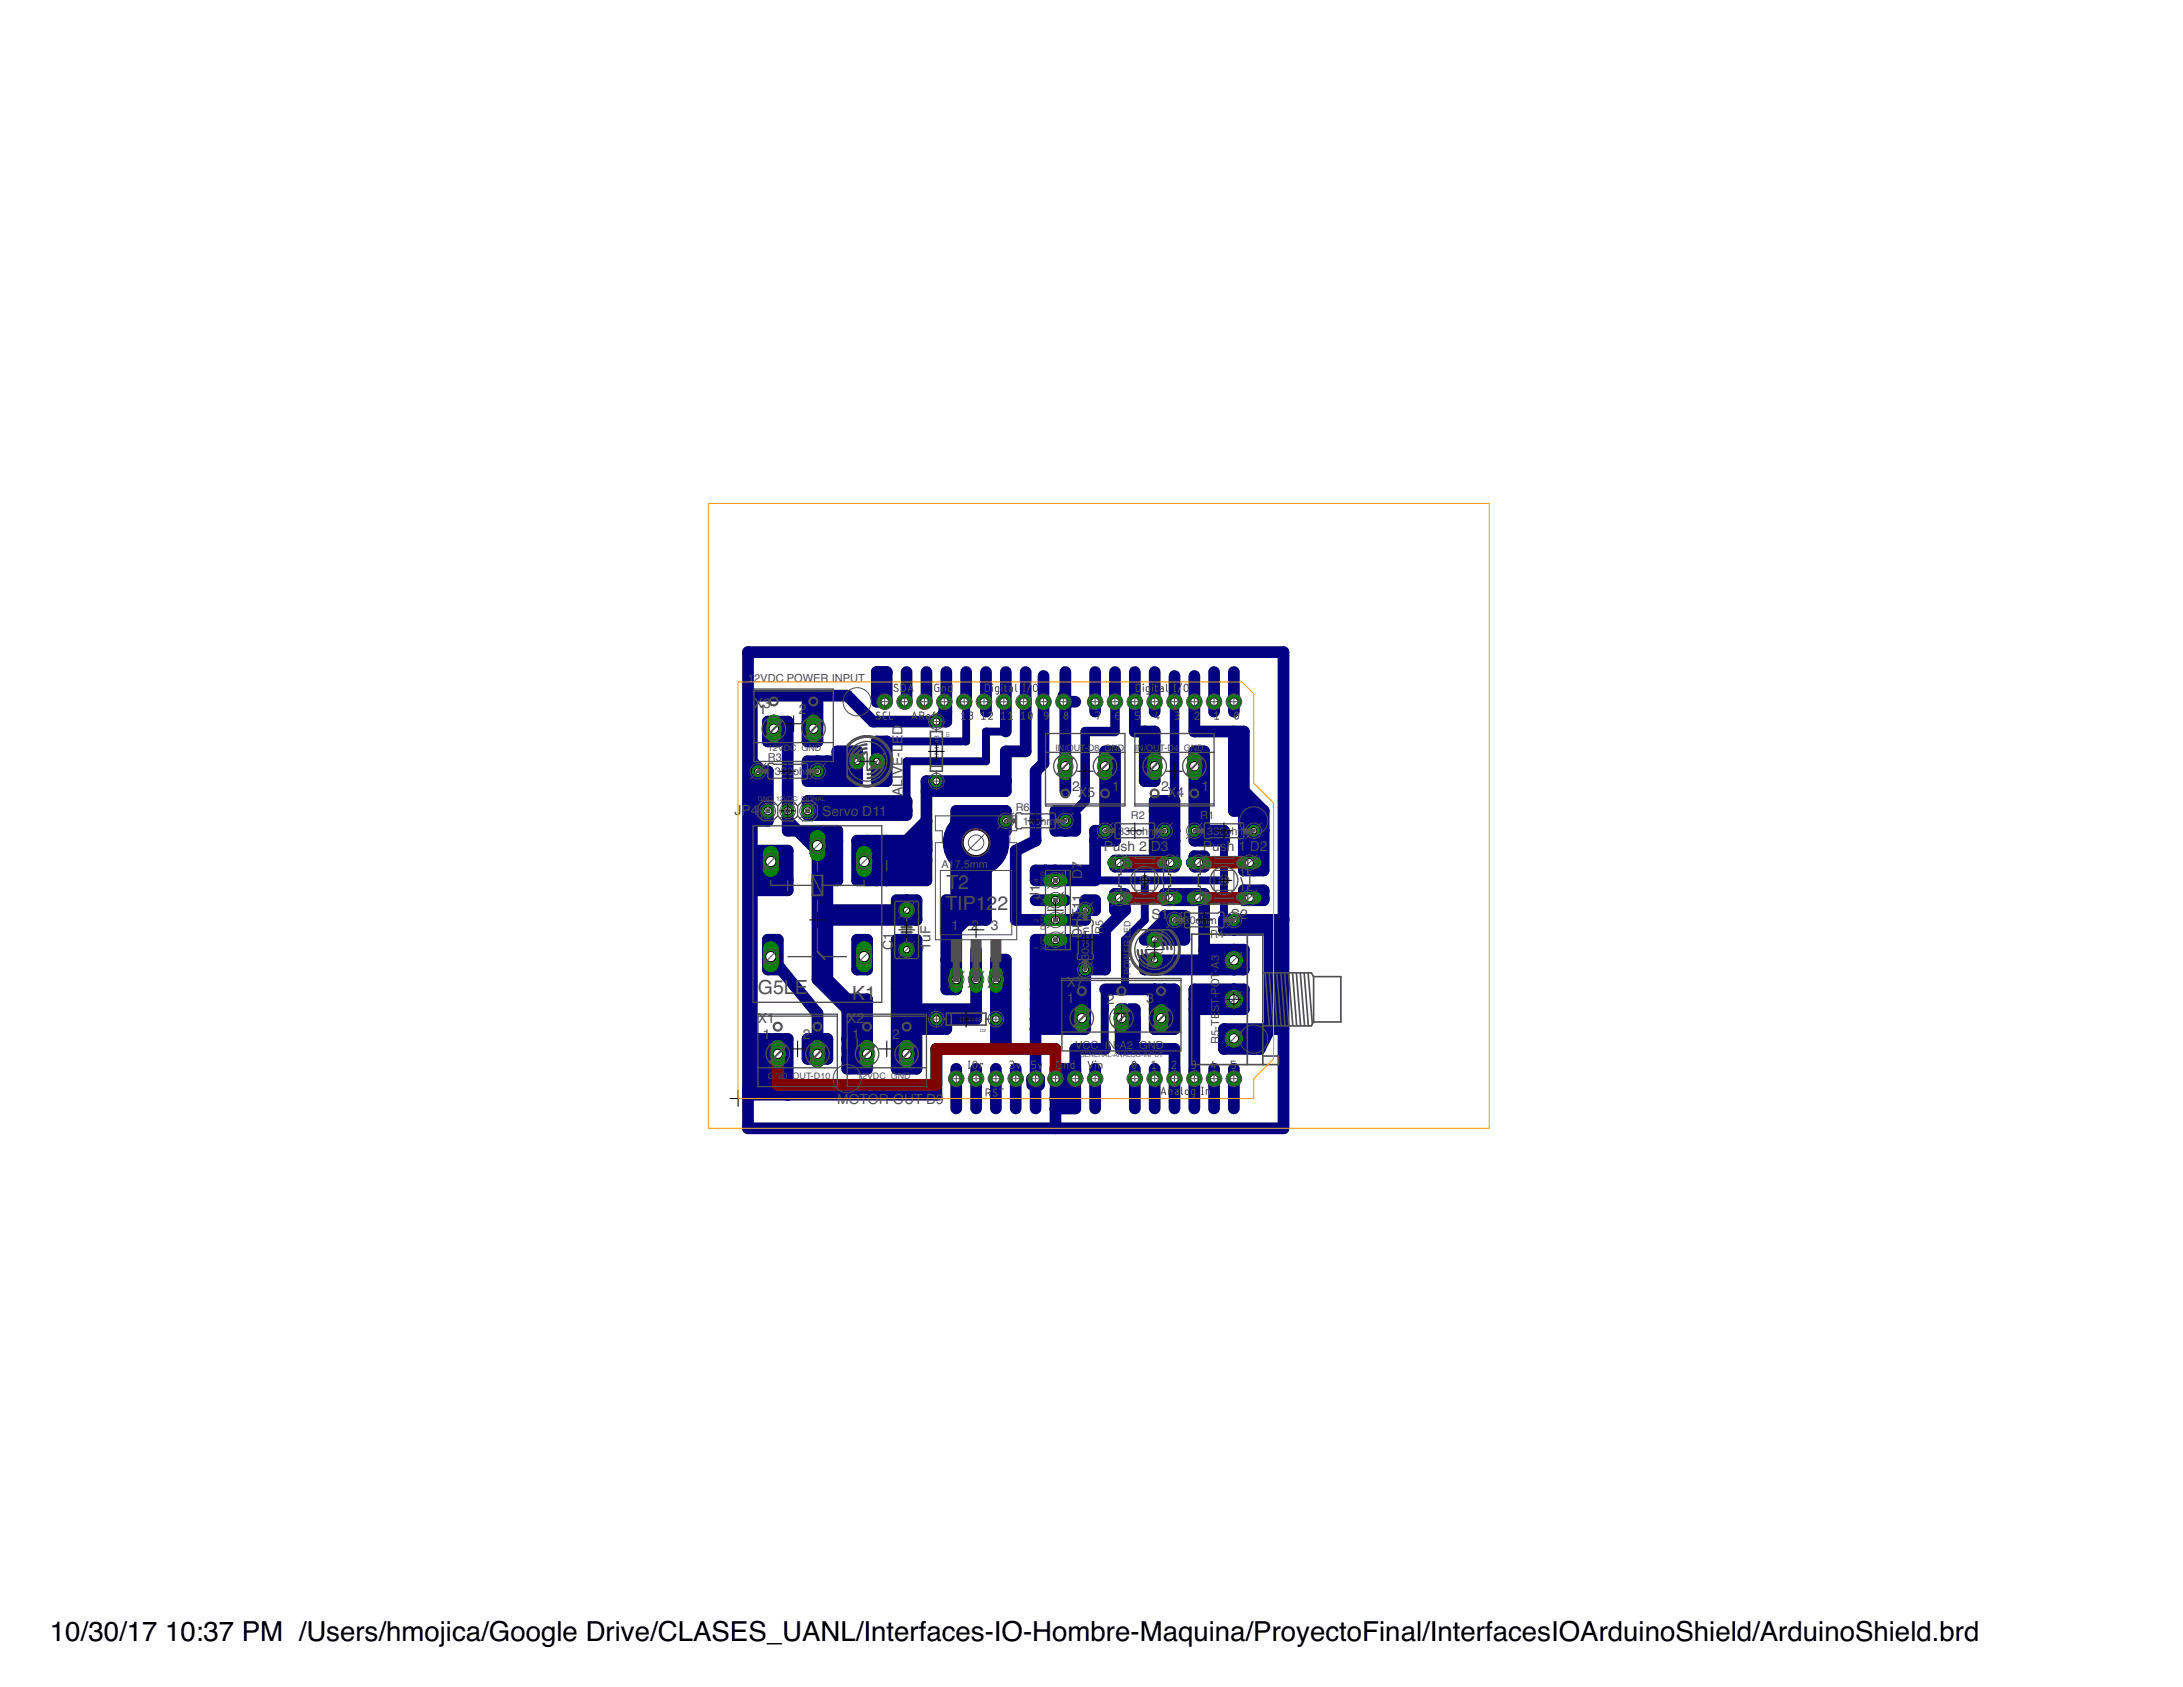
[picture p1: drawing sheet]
<svg xmlns="http://www.w3.org/2000/svg" width="279mm" height="216mm" viewBox="0 0 279 216" stroke-linecap="round" stroke-linejoin="round" font-family="sans-serif">
<defs><g id="words">
<g font-size="3.5">
<text x="6.4" y="210">10/30/17</text>
<text x="21.1" y="210">10:37 PM /Users/hmojica/Google Drive/CLASES_UANL/Interfaces-IO-Hombre-Maquina/ProyectoFinal/InterfacesIOArduinoShield/ArduinoShield.brd</text>
</g>
<g font-size="2.5" fill="#505050">
<text x="121.1" y="113.8">T</text>
<text x="122.6" y="113.8">2</text>
<text x="121" y="116.5">T</text>
<text x="122.5" y="116.5">IP1</text>
<text x="126.3" y="116.5">22</text>
<text x="97" y="127.3">G5LE</text>
<text x="109.1" y="128">K1</text>
</g>
<g font-size="1.8" fill="#505050">
<text x="96.5" y="90.6">X3</text>
<text x="97.1" y="91.3">1</text>
<text x="102.3" y="91.4">2</text>
<text x="115.5" y="101.9" transform="rotate(-90 115.5 101.9)">ALIVE-LED</text>
<text x="137.2" y="101.2">2</text>
<text x="138" y="102">X</text>
<text x="139.2" y="102">5</text>
<text x="142.3" y="101.2">1</text>
<text x="148.6" y="101.2">2</text>
<text x="149.4" y="102">X</text>
<text x="150.6" y="102">4</text>
<text x="153.8" y="101.2">1</text>
<text x="94" y="104.3">J</text>
<text x="94.9" y="104.3">P</text>
<text x="96.1" y="104.3">4</text>
<text x="105.2" y="104.4">Servo D11</text>
<text x="138.5" y="112.5" transform="rotate(-90 138.5 112.5)">D</text>
<text x="138.5" y="111.2" transform="rotate(-90 138.5 111.2)">7</text>
<text x="141.3" y="108.9">Push 2 D3</text>
<text x="142" y="111.1">4</text>
<text x="150.1" y="111.1">3</text>
<text x="152.1" y="111.1">4</text>
<text x="154" y="108.9">Pus</text>
<text x="157" y="108.9">h 1</text>
<text x="160" y="108.9">D2</text>
<text x="160.2" y="111.1">3</text>
<text x="121.8" y="119">1</text>
<text x="124.3" y="119">2</text>
<text x="126.8" y="119">3</text>
<text x="133.1" y="115.1" transform="rotate(-90 133.1 115.1)">J1</text>
<text x="138.5" y="120" transform="rotate(-90 138.5 120)">DH</text>
<text x="138.5" y="117.4" transform="rotate(-90 138.5 117.4)">T11</text>
<text x="142" y="115.5">2</text>
<text x="147.4" y="117.6">S1</text>
<text x="149.8" y="115.6">1</text>
<text x="152.1" y="115.5">2</text>
<text x="157.5" y="117.6">S2</text>
<text x="160" y="115.6">1</text>
<text x="114.3" y="121.5" transform="rotate(-90 114.3 121.5)">C1</text>
<text x="119.1" y="121.5" transform="rotate(-90 119.1 121.5)">1uF</text>
<text x="97" y="130.9">X1</text>
<text x="108.4" y="130.9">X2</text>
<text x="136.5" y="128.4">1</text>
<text x="136.5" y="126.4">X7</text>
<text x="141.7" y="128.5">2</text>
<text x="146.8" y="128.4">3</text>
<text x="97.6" y="133">1</text>
<text x="102.8" y="133">2</text>
<text x="109.1" y="133">1</text>
<text x="114.2" y="133">2</text>
<text x="107.2" y="141.2">MOTOR-OUT D9</text>
</g>
<g font-size="1.4" fill="#505050">
<text x="95.7" y="87.3">12VDC POWER INPUT</text>
<text x="98.3" y="97.4">R3</text>
<text x="99.2" y="99.2">330ohm</text>
<text x="130" y="103.7">R6</text>
<text x="130.9" y="105.5">1kohm</text>
<text x="143.1" y="106.8">330</text>
<text x="144.7" y="104.8">R2</text>
<text x="145.4" y="106.8">ohm</text>
<text x="153.6" y="104.8">R1</text>
<text x="154.5" y="106.8">330</text>
<text x="156.9" y="106.8">ohm</text>
<text x="120.5" y="111.1">A17,5m</text>
<text x="125.3" y="111.1">m</text>
<text x="141.2" y="119.5" transform="rotate(-90 141.2 119.5)">R5</text>
<text x="150.7" y="118.3">330ohm</text>
<text x="139.4" y="123.7" transform="rotate(-90 139.4 123.7)">330</text>
<text x="139.4" y="121.4" transform="rotate(-90 139.4 121.4)">ohm</text>
<text x="154.9" y="120">R4</text>
<text x="156" y="124" transform="rotate(-90 156 124)">A3</text>
<text x="156" y="127.8" transform="rotate(-90 156 127.8)">-P</text>
<text x="156" y="126.4" transform="rotate(-90 156 126.4)">OT-</text>
<text x="137.6" y="134.2">VCC IN-A2 GND</text>
<text x="156" y="133.6" transform="rotate(-90 156 133.6)">R5-TEST</text>
</g>
<g font-size="1.1" fill="#505050">
<text x="98.3" y="96.2">12VD</text>
<text x="101.1" y="96.2">C GND</text>
<text x="135.1" y="96.2">IN/</text>
<text x="136.5" y="96.2">OUT-D8 GND</text>
<text x="145.2" y="96.2">I</text>
<text x="145.6" y="96.2">N/</text>
<text x="146.7" y="96.2">OUT-D4 GND</text>
<text x="144.7" y="124.7" transform="rotate(-90 144.7 124.7)">POWER-LED</text>
<text x="98.3" y="138.1">GND</text>
<text x="101.4" y="138.1">OUT-D10</text>
<text x="109.7" y="138.1">12VDC GND</text>
</g>
<g font-size=".8" fill="#505050">
<text x="120.2" y="97.1" transform="rotate(-90 120.2 97.1)">1N</text>
<text x="120.2" y="96" transform="rotate(-90 120.2 96)">4148</text>
<text x="97" y="102.5">GND 12V</text>
<text x="100.9" y="102.5">DC SIGNAL</text>
<text x="132.9" y="112.8" transform="rotate(-90 132.9 112.8)">4</text>
<text x="133.8" y="113.4" transform="rotate(-90 133.8 113.4)">GND</text>
<text x="132.9" y="118" transform="rotate(-90 132.9 118)">2</text>
<text x="132.9" y="115.2" transform="rotate(-90 132.9 115.2)">3</text>
<text x="133.8" y="119.1" transform="rotate(-90 133.8 119.1)">DATA</text>
<text x="133.8" y="115.8" transform="rotate(-90 133.8 115.8)">N</text>
<text x="133.8" y="115.2" transform="rotate(-90 133.8 115.2)">C</text>
<text x="132.9" y="121.5" transform="rotate(-90 132.9 121.5)">1</text>
<text x="133.8" y="121.5" transform="rotate(-90 133.8 121.5)">VCC</text>
<text x="122.7" y="130.8">1N</text>
<text x="123.8" y="130.8">4148</text>
<text x="138.2" y="135.3">GENERAL-ANALOG-INPUT</text>
</g>
<g font-size=".6" fill="#505050">
<text x="121.5" y="94.4" transform="rotate(-90 121.5 94.4)">D1</text>
<text x="125.5" y="132.1">D2</text>
</g>
</g></defs>
<circle cx="124.9" cy="107.8" r="4.2" fill="#000080" stroke="#000080" stroke-width=".13"/>
<g fill="none" stroke="#000080" stroke-width="1.5">
<path d="M95.7 83.5h68.6v60.9h-68.6zM96.2 100h1.2M96.2 98.7h2.1v6.4h-2.1l1.2-.7M96.2 97.4l1.3 1.3M97.4 100l-.4-1.3 1.3 5.1-.9 .6M97.4 100v4.4M98.3 93.6l.3-.3h.4l-.3 .3zM99.5 92.4v2.5h-1.2v-2.5h2.5v13.9h6.4v6.4h-2.6M103.4 92.4h1.2M104.6 92.8l-.5 .5M104.6 89v5.9h-1.2v-5.1M104.6 97.4v2.6"/>
<path d="M105.9 97.4v1.3M107.2 97.4v-1.2h2.5v3.8M109.7 97.4h-6.3v2.6h6.3M109.7 98.7h-5.1l5.1 1.3M112.2 94.9h1.3v5.1h-1.3zM112.2 86h1.3v3.8h-1.3zM112.2 97.4h1.3M116 86v3.8M118.6 86v3.8M121.1 86v6.4h-9.4l-3.3-3.4h-12.2v49.8h3.3M121.1 89.8h-.2v1.3h.2l-1.3 1.3M123.4 89.8l.3 .3"/>
<path d="M123.7 86v3.8M126.2 86v5.1M128.5 89.8l.2 .3v3.5M128.7 100h-10.1v12.7h-8.9v-5.1h8.9M128.7 86v3.8M131.3 87.8v1.8l-.3 .2 .3 .3v6.1h-2.6v5h-10.1M131.3 86v1.3M133.6 86.5v11.2l-1.1 1v8.9l-2.5 1.3v8.8h8.9v-2.5h1.3v1.3h-1.3l-1.3 1.2M136.1 89v.8h1.5M136.4 86v15.2M140.2 86v5.1M142.7 86v3.8"/>
<path d="M145.2 86v7.6h2.6v3.8h-1.3M146.5 94.9h1.3M146.5 93.6v6.4h1.3v-1.9M147.8 86v5.1M150.3 86.5v3.3M152.9 86.5v7.1h6.3v17.8h2.5v-7.6M152.9 98.1v-1.9h1.2v10.1M154.1 98.7h-1.2v8.9h3.8v-1.3h-3.8M155.4 86v5.1M157.9 86v5.1M157.9 93.6v10.2h3.8M96.2 108.9h4.6v5h-4.6"/>
<path d="M97 110.1h2.5v1.3h-2.5v1.3h3.8M98.7 110.3v1.1M100.8 105.1l3.2 3.1h.6v17.1l3.8 3.9M103.4 102.5h12.6v1.8h-12.6zM103.4 107.6h3.8M103.4 103.8h12.6M104.6 102.5v1.3M104.6 108.9h2.6M105.9 116.5h10.1M105.9 108.9v16.4l2.5 2.6M111 110.1v-2.5l-.4 .4v2.3l.4 .3v2.1M112.2 107.6v5.1"/>
<path d="M113.5 108.9h5.1M113.5 111.4h3.8M113.5 110.1h5.1M113.5 107.6v5.1M114.8 116.5v-1.3h2.5v2.5h-11.4M116 115.2v2.5M118.6 105.1l-2.6 2.5M122.4 105.1h6.3M123.7 117.7l-1.3 1.3h-1.3M123.7 105.1v12.6M124.9 105.1v12.6M126.2 106.3h2.5v-2.5h-6.3v22.8h-1.3v-11.4h2.6"/>
<path d="M126.2 105.1v12.6h-2.5M132.5 115.2h3.9M133.8 111.4v1.3M135.1 103.8h1.9v.6h.6v1.9h-2.5zM135.1 111.4v1.3M136.4 105.1v1.2M141.4 106.3v-10.1h1.3v11.4h-2.5M142.7 106.3h-2.5v6.4h-7.7v-1.3h7.7M142.7 114.4v2.1h1.3M142.7 114.4l.5 .5h.8M142.7 114.4h1.3M143.2 110.4l-.5 .5h7.6v-8.4h-2.5v7.9h2"/>
<path d="M143.3 114.9l-.3 .3h-.3M143.7 114.9l.3 .3v1.3M143.7 114.4v1.8l.3 .3M144 116.5l-2.6 2.5v5.1h-7.6v-3.8M147.8 106.3h2.5M147.8 108.9h1.3M147.8 107.6h2.5M147.8 103.8h1.3M149.1 102.5v3.8M149.4 114.4l.4 .5M149.6 114.9l-.5-.5h5v.5h-5v.3h5M150.3 110.1h-7.6v.3h.6"/>
<path d="M150.3 117.2v3.1M151.3 114.9l.3 .3M151.6 117.7h-2.5l-2.6 2.6h5.1v-3.1h-2.5v3.1M152.5 110.4h.9M152.9 109.6h1.2v1.3h-1.2l.5-.5-.5-.6zM153.8 114.9l.3 .3M154.1 110.1h-1.2v.3M154.1 115.2v7.6l.1 .1M157.9 117.7v1.3M159.2 113.9h2.5v1.3h-2.5zM159.2 110.1l.3 .3h.4M159.2 101.2l2.5 2.6"/>
<path d="M159.9 114.9h1.8M160.5 106.3h1.2M160.5 103.8v7.6M162.5 119h-5.8v-1.3h5.8v14M164.3 117.7h-1.3v14h1.3M96.2 133h4.6v7.1l-1.3-1.3M97 133v5M98.3 120.3h1.2v3.6h.3v.2h-1.5v-1.7h.4l-.4-.4zM98.3 133v5.8M99.5 133v5.8M99.8 123.9l4.8 5.8v5.8h-1.2v-2.5h2.5v2.5h-.6l-.7-.6M108.4 127.9h2.6v8.9h-2.6z"/>
<path d="M108.4 133h2.6M108.4 134.2h1.3M108.4 135.5h2.6M109.7 120.3h1.3v3.8h-1.3zM109.7 129.2v3.8M114.8 126.6h1.2M114.8 121.5h2.5M116 129.2h8.9M116 121.5v15.3M117.3 129.2v-8.9h-2.5v16.5h2.5v-6.4M121.1 130.4v1.3h-3.8M121.1 122.8h1.3"/>
<path d="M122.4 136.8v5.1M124.9 121.5v8.9h-8.9M124.9 136.8v5.1M127.5 134.2v-11.4h1.2v11.4h-8.9v5.9h-24.1M127.5 136.8v5.1M130 136.8v5.1M132.5 126.6h6.4M132.5 129.2h4.8l1.2 1.1M132.5 139.3v2.6M132.5 125.3h6.4M132.5 127.9h6.4M135.1 138h2.5"/>
<path d="M135.1 120.3v3.8M135.1 139.3v5.1M135.1 122.8h6.3M135.1 121.5h6.3M135.1 138l1.3 1.3M135.6 138l.8 .8M136.4 136.8v3.8M137.6 139.3v2.6h-2.5M137.6 136.8h-2.5v1.2M138.5 130.3h.3l.1 .1v1.3h-6.4M138.5 130.3l-.2 .1h-5.8M138.9 129.2h-1.3v2.5"/>
<path d="M138.9 124.1v5.8l-.4 .4M140.2 136.8v5.1M141.4 134.2h-3.8v4.6h-2.5M141.4 120.3h-8.9v18.5l-.4-.4v-.4h.9v.8h-.9M141.4 126.6h8.9v5.1h-2.5v-5.1l.8 .9v3.8l.5 .4v-5.1M143.4 129.3v.9l.6 .5M144 129.9v-.7h-.6v5l.6-.5M144 129.9l.7-.7h.5v3.8M144 129.9l-.5 .4M145.2 131.7h-.9l-.3 .3v2.2h6.3v7.7M145.2 130.4h-1.2v1.3M145.2 136.8v5.1"/>
<path d="M146.5 122.8h1.3M146.5 122.8l.1 .1h11.3M147.8 129.2h1.3M147.8 136.8v5.1M152.9 129.2h6.3v-2.6h-6.3v15.3M152.9 127.9h5M154.1 121.5h5.1v2.6h-12.7v-1.3M155.4 136.8v5.1M156.7 131.7h5.8l-1.3 2.5h-4.5zM157.9 132.9l.1 .1h3.2M157.9 121.5v2.6M157.9 126.6v2.6"/>
<path d="M157.9 136.8v5.1M160.5 133v1.2M135.1 140.6h2.5"/>
</g>
<path d="M118.6 88.5v1.3M123.7 90.1v4.8h-10.2M128.7 93.6h-2.5v3.8h-10.2v5.1M140.2 112.7h16.5M146.5 112.7v5l-2.5 2.6v6.3M154.1 106.3l2.6 1.3v10.1M141.4 129.2v-2.6v7.6" fill="none" stroke="#000080" stroke-width="1"/>
<path d="M142.7 89.8v3.8h-3.8v8.9l-1.9 1.9M150.3 89.8v12.7" fill="none" stroke="#000080" stroke-width="1.2"/>
<circle cx="147.8" cy="89.8" r=".92" fill="#008000" stroke="#008000" stroke-width=".13"/>
<circle cx="147.8" cy="89.8" r=".51" fill="#fff" stroke="#000" stroke-width=".13"/>
<circle cx="145.2" cy="138" r=".92" fill="#008000" stroke="#008000" stroke-width=".13"/>
<circle cx="145.2" cy="138" r=".51" fill="#fff" stroke="#000" stroke-width=".13"/>
<circle cx="150.3" cy="89.8" r=".92" fill="#008000" stroke="#008000" stroke-width=".13"/>
<circle cx="150.3" cy="89.8" r=".51" fill="#fff" stroke="#000" stroke-width=".13"/>
<circle cx="152.9" cy="89.8" r=".92" fill="#008000" stroke="#008000" stroke-width=".13"/>
<circle cx="152.9" cy="89.8" r=".51" fill="#fff" stroke="#000" stroke-width=".13"/>
<circle cx="155.4" cy="89.8" r=".92" fill="#008000" stroke="#008000" stroke-width=".13"/>
<circle cx="155.4" cy="89.8" r=".51" fill="#fff" stroke="#000" stroke-width=".13"/>
<circle cx="157.9" cy="89.8" r=".92" fill="#008000" stroke="#008000" stroke-width=".13"/>
<circle cx="157.9" cy="89.8" r=".51" fill="#fff" stroke="#000" stroke-width=".13"/>
<circle cx="145.2" cy="89.8" r=".92" fill="#008000" stroke="#008000" stroke-width=".13"/>
<circle cx="145.2" cy="89.8" r=".51" fill="#fff" stroke="#000" stroke-width=".13"/>
<circle cx="142.7" cy="89.8" r=".92" fill="#008000" stroke="#008000" stroke-width=".13"/>
<circle cx="142.7" cy="89.8" r=".51" fill="#fff" stroke="#000" stroke-width=".13"/>
<circle cx="140.2" cy="89.8" r=".92" fill="#008000" stroke="#008000" stroke-width=".13"/>
<circle cx="140.2" cy="89.8" r=".51" fill="#fff" stroke="#000" stroke-width=".13"/>
<circle cx="136.1" cy="89.8" r=".92" fill="#008000" stroke="#008000" stroke-width=".13"/>
<circle cx="136.1" cy="89.8" r=".51" fill="#fff" stroke="#000" stroke-width=".13"/>
<circle cx="133.6" cy="89.8" r=".92" fill="#008000" stroke="#008000" stroke-width=".13"/>
<circle cx="133.6" cy="89.8" r=".51" fill="#fff" stroke="#000" stroke-width=".13"/>
<circle cx="131" cy="89.8" r=".92" fill="#008000" stroke="#008000" stroke-width=".13"/>
<circle cx="131" cy="89.8" r=".51" fill="#fff" stroke="#000" stroke-width=".13"/>
<circle cx="128.5" cy="89.8" r=".92" fill="#008000" stroke="#008000" stroke-width=".13"/>
<circle cx="128.5" cy="89.8" r=".51" fill="#fff" stroke="#000" stroke-width=".13"/>
<circle cx="125.9" cy="89.8" r=".92" fill="#008000" stroke="#008000" stroke-width=".13"/>
<circle cx="125.9" cy="89.8" r=".51" fill="#fff" stroke="#000" stroke-width=".13"/>
<circle cx="123.4" cy="89.8" r=".92" fill="#008000" stroke="#008000" stroke-width=".13"/>
<circle cx="123.4" cy="89.8" r=".51" fill="#fff" stroke="#000" stroke-width=".13"/>
<circle cx="120.9" cy="89.8" r=".92" fill="#008000" stroke="#008000" stroke-width=".13"/>
<circle cx="120.9" cy="89.8" r=".51" fill="#fff" stroke="#000" stroke-width=".13"/>
<circle cx="118.3" cy="89.8" r=".92" fill="#008000" stroke="#008000" stroke-width=".13"/>
<circle cx="118.3" cy="89.8" r=".51" fill="#fff" stroke="#000" stroke-width=".13"/>
<circle cx="147.8" cy="138" r=".92" fill="#008000" stroke="#008000" stroke-width=".13"/>
<circle cx="147.8" cy="138" r=".51" fill="#fff" stroke="#000" stroke-width=".13"/>
<circle cx="150.3" cy="138" r=".92" fill="#008000" stroke="#008000" stroke-width=".13"/>
<circle cx="150.3" cy="138" r=".51" fill="#fff" stroke="#000" stroke-width=".13"/>
<circle cx="152.9" cy="138" r=".92" fill="#008000" stroke="#008000" stroke-width=".13"/>
<circle cx="152.9" cy="138" r=".51" fill="#fff" stroke="#000" stroke-width=".13"/>
<circle cx="155.4" cy="138" r=".92" fill="#008000" stroke="#008000" stroke-width=".13"/>
<circle cx="155.4" cy="138" r=".51" fill="#fff" stroke="#000" stroke-width=".13"/>
<circle cx="157.9" cy="138" r=".92" fill="#008000" stroke="#008000" stroke-width=".13"/>
<circle cx="157.9" cy="138" r=".51" fill="#fff" stroke="#000" stroke-width=".13"/>
<circle cx="140.2" cy="138" r=".92" fill="#008000" stroke="#008000" stroke-width=".13"/>
<circle cx="140.2" cy="138" r=".51" fill="#fff" stroke="#000" stroke-width=".13"/>
<circle cx="137.6" cy="138" r=".92" fill="#008000" stroke="#008000" stroke-width=".13"/>
<circle cx="137.6" cy="138" r=".51" fill="#fff" stroke="#000" stroke-width=".13"/>
<circle cx="135.1" cy="138" r=".92" fill="#008000" stroke="#008000" stroke-width=".13"/>
<circle cx="135.1" cy="138" r=".51" fill="#fff" stroke="#000" stroke-width=".13"/>
<circle cx="132.5" cy="138" r=".92" fill="#008000" stroke="#008000" stroke-width=".13"/>
<circle cx="132.5" cy="138" r=".51" fill="#fff" stroke="#000" stroke-width=".13"/>
<circle cx="130" cy="138" r=".92" fill="#008000" stroke="#008000" stroke-width=".13"/>
<circle cx="130" cy="138" r=".51" fill="#fff" stroke="#000" stroke-width=".13"/>
<circle cx="127.5" cy="138" r=".92" fill="#008000" stroke="#008000" stroke-width=".13"/>
<circle cx="127.5" cy="138" r=".51" fill="#fff" stroke="#000" stroke-width=".13"/>
<circle cx="115.8" cy="89.8" r=".92" fill="#008000" stroke="#008000" stroke-width=".13"/>
<circle cx="115.8" cy="89.8" r=".51" fill="#fff" stroke="#000" stroke-width=".13"/>
<circle cx="113.2" cy="89.8" r=".92" fill="#008000" stroke="#008000" stroke-width=".13"/>
<circle cx="113.2" cy="89.8" r=".51" fill="#fff" stroke="#000" stroke-width=".13"/>
<circle cx="124.9" cy="138" r=".92" fill="#008000" stroke="#008000" stroke-width=".13"/>
<circle cx="124.9" cy="138" r=".51" fill="#fff" stroke="#000" stroke-width=".13"/>
<circle cx="122.4" cy="138" r=".92" fill="#008000" stroke="#008000" stroke-width=".13"/>
<circle cx="122.4" cy="138" r=".51" fill="#fff" stroke="#000" stroke-width=".13"/>
<circle cx="103.4" cy="103.8" r=".76" fill="#008000" stroke="#008000" stroke-width=".13"/>
<circle cx="103.4" cy="103.8" r=".51" fill="#fff" stroke="#000" stroke-width=".13"/>
<circle cx="100.8" cy="103.8" r=".76" fill="#008000" stroke="#008000" stroke-width=".13"/>
<circle cx="100.8" cy="103.8" r=".51" fill="#fff" stroke="#000" stroke-width=".13"/>
<circle cx="98.3" cy="103.8" r=".76" fill="#008000" stroke="#008000" stroke-width=".13"/>
<circle cx="98.3" cy="103.8" r=".51" fill="#fff" stroke="#000" stroke-width=".13"/>
<circle cx="149.1" cy="106.3" r=".71" fill="#008000" stroke="#008000" stroke-width=".13"/>
<circle cx="149.1" cy="106.3" r=".4" fill="#fff" stroke="#000" stroke-width=".13"/>
<circle cx="141.4" cy="106.3" r=".71" fill="#008000" stroke="#008000" stroke-width=".13"/>
<circle cx="141.4" cy="106.3" r=".4" fill="#fff" stroke="#000" stroke-width=".13"/>
<circle cx="160.5" cy="106.3" r=".71" fill="#008000" stroke="#008000" stroke-width=".13"/>
<circle cx="160.5" cy="106.3" r=".4" fill="#fff" stroke="#000" stroke-width=".13"/>
<circle cx="152.9" cy="106.3" r=".71" fill="#008000" stroke="#008000" stroke-width=".13"/>
<circle cx="152.9" cy="106.3" r=".4" fill="#fff" stroke="#000" stroke-width=".13"/>
<path d="M104.6 107.2v2" fill="none" stroke="#008000" stroke-width="2"/>
<circle cx="104.6" cy="108.2" r=".66" fill="#fff" stroke="#000" stroke-width=".13"/>
<path d="M98.7 109.3v1.9" fill="none" stroke="#008000" stroke-width="2"/>
<circle cx="98.7" cy="110.3" r=".66" fill="#fff" stroke="#000" stroke-width=".13"/>
<path d="M110.6 109.3v1.9" fill="none" stroke="#008000" stroke-width="2"/>
<circle cx="110.6" cy="110.3" r=".66" fill="#fff" stroke="#000" stroke-width=".13"/>
<path d="M110.6 121.5v1.9" fill="none" stroke="#008000" stroke-width="2"/>
<circle cx="110.6" cy="122.4" r=".66" fill="#fff" stroke="#000" stroke-width=".13"/>
<path d="M98.7 121.5v1.9" fill="none" stroke="#008000" stroke-width="2"/>
<circle cx="98.7" cy="122.4" r=".66" fill="#fff" stroke="#000" stroke-width=".13"/>
<circle cx="119.8" cy="92.4" r=".7" fill="#008000" stroke="#008000" stroke-width=".13"/>
<circle cx="119.8" cy="92.4" r=".44" fill="#fff" stroke="#000" stroke-width=".13"/>
<circle cx="119.8" cy="100" r=".7" fill="#008000" stroke="#008000" stroke-width=".13"/>
<circle cx="119.8" cy="100" r=".44" fill="#fff" stroke="#000" stroke-width=".13"/>
<path d="M149 114.9h1.5" fill="none" stroke="#008000" stroke-width="1.5"/>
<circle cx="149.8" cy="114.9" r=".51" fill="#fff" stroke="#000" stroke-width=".13"/>
<path d="M149 110.4h1.5" fill="none" stroke="#008000" stroke-width="1.5"/>
<circle cx="149.8" cy="110.4" r=".51" fill="#fff" stroke="#000" stroke-width=".13"/>
<path d="M142.5 114.9h1.5" fill="none" stroke="#008000" stroke-width="1.5"/>
<circle cx="143.3" cy="114.9" r=".51" fill="#fff" stroke="#000" stroke-width=".13"/>
<path d="M142.5 110.4h1.5" fill="none" stroke="#008000" stroke-width="1.5"/>
<circle cx="143.3" cy="110.4" r=".51" fill="#fff" stroke="#000" stroke-width=".13"/>
<path d="M159.2 114.9h1.5" fill="none" stroke="#008000" stroke-width="1.5"/>
<circle cx="159.9" cy="114.9" r=".51" fill="#fff" stroke="#000" stroke-width=".13"/>
<path d="M159.2 110.4h1.5" fill="none" stroke="#008000" stroke-width="1.5"/>
<circle cx="159.9" cy="110.4" r=".51" fill="#fff" stroke="#000" stroke-width=".13"/>
<path d="M152.7 114.9h1.5" fill="none" stroke="#008000" stroke-width="1.5"/>
<circle cx="153.4" cy="114.9" r=".51" fill="#fff" stroke="#000" stroke-width=".13"/>
<path d="M152.7 110.4h1.5" fill="none" stroke="#008000" stroke-width="1.5"/>
<circle cx="153.4" cy="110.4" r=".51" fill="#fff" stroke="#000" stroke-width=".13"/>
<path d="M99.5 134v1.8" fill="none" stroke="#008000" stroke-width="1.8"/>
<circle cx="99.5" cy="134.9" r=".59" fill="#fff" stroke="#000" stroke-width=".13"/>
<path d="M104.6 134v1.8" fill="none" stroke="#008000" stroke-width="1.8"/>
<circle cx="104.6" cy="134.9" r=".59" fill="#fff" stroke="#000" stroke-width=".13"/>
<path d="M99 92.4v1.7" fill="none" stroke="#008000" stroke-width="1.8"/>
<circle cx="99" cy="93.3" r=".59" fill="#fff" stroke="#000" stroke-width=".13"/>
<path d="M104.1 92.4v1.7" fill="none" stroke="#008000" stroke-width="1.8"/>
<circle cx="104.1" cy="93.3" r=".59" fill="#fff" stroke="#000" stroke-width=".13"/>
<path d="M152.9 97.2v1.8" fill="none" stroke="#008000" stroke-width="1.8"/>
<circle cx="152.9" cy="98.1" r=".59" fill="#fff" stroke="#000" stroke-width=".13"/>
<path d="M147.8 97.2v1.8" fill="none" stroke="#008000" stroke-width="1.8"/>
<circle cx="147.8" cy="98.1" r=".59" fill="#fff" stroke="#000" stroke-width=".13"/>
<path d="M138.5 129.4v1.8" fill="none" stroke="#008000" stroke-width="1.8"/>
<circle cx="138.5" cy="130.3" r=".59" fill="#fff" stroke="#000" stroke-width=".13"/>
<path d="M143.5 129.4v1.8" fill="none" stroke="#008000" stroke-width="1.8"/>
<circle cx="143.5" cy="130.3" r=".59" fill="#fff" stroke="#000" stroke-width=".13"/>
<path d="M148.6 129.4v1.8" fill="none" stroke="#008000" stroke-width="1.8"/>
<circle cx="148.6" cy="130.3" r=".59" fill="#fff" stroke="#000" stroke-width=".13"/>
<circle cx="112.2" cy="97.4" r=".92" fill="#008000" stroke="#008000" stroke-width=".13"/>
<circle cx="112.2" cy="97.4" r=".4" fill="#fff" stroke="#000" stroke-width=".13"/>
<circle cx="109.7" cy="97.4" r=".92" fill="#008000" stroke="#008000" stroke-width=".13"/>
<circle cx="109.7" cy="97.4" r=".4" fill="#fff" stroke="#000" stroke-width=".13"/>
<circle cx="97" cy="98.7" r=".71" fill="#008000" stroke="#008000" stroke-width=".13"/>
<circle cx="97" cy="98.7" r=".4" fill="#fff" stroke="#000" stroke-width=".13"/>
<circle cx="104.6" cy="98.7" r=".71" fill="#008000" stroke="#008000" stroke-width=".13"/>
<circle cx="104.6" cy="98.7" r=".4" fill="#fff" stroke="#000" stroke-width=".13"/>
<circle cx="157.9" cy="132.9" r="1.1" fill="#008000" stroke="#008000" stroke-width=".13"/>
<circle cx="157.9" cy="132.9" r=".59" fill="#fff" stroke="#000" stroke-width=".13"/>
<circle cx="157.9" cy="127.9" r="1.1" fill="#008000" stroke="#008000" stroke-width=".13"/>
<circle cx="157.9" cy="127.9" r=".59" fill="#fff" stroke="#000" stroke-width=".13"/>
<circle cx="157.9" cy="122.9" r="1.1" fill="#008000" stroke="#008000" stroke-width=".13"/>
<circle cx="157.9" cy="122.9" r=".59" fill="#fff" stroke="#000" stroke-width=".13"/>
<circle cx="147.8" cy="122.8" r=".92" fill="#008000" stroke="#008000" stroke-width=".13"/>
<circle cx="147.8" cy="122.8" r=".4" fill="#fff" stroke="#000" stroke-width=".13"/>
<circle cx="147.8" cy="120.3" r=".92" fill="#008000" stroke="#008000" stroke-width=".13"/>
<circle cx="147.8" cy="120.3" r=".4" fill="#fff" stroke="#000" stroke-width=".13"/>
<circle cx="157.9" cy="117.7" r=".71" fill="#008000" stroke="#008000" stroke-width=".13"/>
<circle cx="157.9" cy="117.7" r=".4" fill="#fff" stroke="#000" stroke-width=".13"/>
<circle cx="150.3" cy="117.7" r=".71" fill="#008000" stroke="#008000" stroke-width=".13"/>
<circle cx="150.3" cy="117.7" r=".4" fill="#fff" stroke="#000" stroke-width=".13"/>
<path d="M134.3 112.7h1.5" fill="none" stroke="#008000" stroke-width="1.5"/>
<circle cx="135.1" cy="112.7" r=".51" fill="#fff" stroke="#000" stroke-width=".13"/>
<path d="M134.3 115.2h1.5" fill="none" stroke="#008000" stroke-width="1.5"/>
<circle cx="135.1" cy="115.2" r=".51" fill="#fff" stroke="#000" stroke-width=".13"/>
<path d="M134.3 117.7h1.5" fill="none" stroke="#008000" stroke-width="1.5"/>
<circle cx="135.1" cy="117.7" r=".51" fill="#fff" stroke="#000" stroke-width=".13"/>
<path d="M134.3 120.3h1.5" fill="none" stroke="#008000" stroke-width="1.5"/>
<circle cx="135.1" cy="120.3" r=".51" fill="#fff" stroke="#000" stroke-width=".13"/>
<circle cx="138.9" cy="116.5" r=".71" fill="#008000" stroke="#008000" stroke-width=".13"/>
<circle cx="138.9" cy="116.5" r=".4" fill="#fff" stroke="#000" stroke-width=".13"/>
<circle cx="138.9" cy="124.1" r=".71" fill="#008000" stroke="#008000" stroke-width=".13"/>
<circle cx="138.9" cy="124.1" r=".4" fill="#fff" stroke="#000" stroke-width=".13"/>
<circle cx="128.7" cy="105.1" r=".71" fill="#008000" stroke="#008000" stroke-width=".13"/>
<circle cx="128.7" cy="105.1" r=".4" fill="#fff" stroke="#000" stroke-width=".13"/>
<circle cx="136.4" cy="105.1" r=".71" fill="#008000" stroke="#008000" stroke-width=".13"/>
<circle cx="136.4" cy="105.1" r=".4" fill="#fff" stroke="#000" stroke-width=".13"/>
<path d="M111 134v1.8" fill="none" stroke="#008000" stroke-width="1.8"/>
<circle cx="111" cy="134.9" r=".59" fill="#fff" stroke="#000" stroke-width=".13"/>
<path d="M116 134v1.8" fill="none" stroke="#008000" stroke-width="1.8"/>
<circle cx="116" cy="134.9" r=".59" fill="#fff" stroke="#000" stroke-width=".13"/>
<circle cx="116" cy="121.5" r=".87" fill="#008000" stroke="#008000" stroke-width=".13"/>
<circle cx="116" cy="121.5" r=".4" fill="#fff" stroke="#000" stroke-width=".13"/>
<circle cx="116" cy="116.5" r=".87" fill="#008000" stroke="#008000" stroke-width=".13"/>
<circle cx="116" cy="116.5" r=".4" fill="#fff" stroke="#000" stroke-width=".13"/>
<path d="M122.4 124.5v1.7" fill="none" stroke="#008000" stroke-width="1.7"/>
<circle cx="122.4" cy="125.3" r=".55" fill="#fff" stroke="#000" stroke-width=".13"/>
<path d="M124.9 124.5v1.7" fill="none" stroke="#008000" stroke-width="1.7"/>
<circle cx="124.9" cy="125.3" r=".55" fill="#fff" stroke="#000" stroke-width=".13"/>
<path d="M127.5 124.5v1.7" fill="none" stroke="#008000" stroke-width="1.7"/>
<circle cx="127.5" cy="125.3" r=".55" fill="#fff" stroke="#000" stroke-width=".13"/>
<circle cx="127.5" cy="130.4" r=".7" fill="#008000" stroke="#008000" stroke-width=".13"/>
<circle cx="127.5" cy="130.4" r=".44" fill="#fff" stroke="#000" stroke-width=".13"/>
<circle cx="119.8" cy="130.4" r=".7" fill="#008000" stroke="#008000" stroke-width=".13"/>
<circle cx="119.8" cy="130.4" r=".44" fill="#fff" stroke="#000" stroke-width=".13"/>
<path d="M141.4 97.2v1.8" fill="none" stroke="#008000" stroke-width="1.8"/>
<circle cx="141.4" cy="98.1" r=".59" fill="#fff" stroke="#000" stroke-width=".13"/>
<path d="M136.4 97.2v1.8" fill="none" stroke="#008000" stroke-width="1.8"/>
<circle cx="136.4" cy="98.1" r=".59" fill="#fff" stroke="#000" stroke-width=".13"/>
<path d="M143.3 114.9h6.5M143.3 110.4h6.5M153.4 114.9h6.5M153.4 110.4h6.5M99.5 134.9v3.9h20.3v-4.6h15.3v3.8" fill="none" stroke="#800000" stroke-width="1.5"/>
<circle cx="147.8" cy="89.8" r=".92" fill="#008000" stroke="#008000" stroke-width=".13"/>
<circle cx="147.8" cy="89.8" r=".51" fill="#fff" stroke="#000" stroke-width=".13"/>
<circle cx="145.2" cy="138" r=".92" fill="#008000" stroke="#008000" stroke-width=".13"/>
<circle cx="145.2" cy="138" r=".51" fill="#fff" stroke="#000" stroke-width=".13"/>
<circle cx="150.3" cy="89.8" r=".92" fill="#008000" stroke="#008000" stroke-width=".13"/>
<circle cx="150.3" cy="89.8" r=".51" fill="#fff" stroke="#000" stroke-width=".13"/>
<circle cx="152.9" cy="89.8" r=".92" fill="#008000" stroke="#008000" stroke-width=".13"/>
<circle cx="152.9" cy="89.8" r=".51" fill="#fff" stroke="#000" stroke-width=".13"/>
<circle cx="155.4" cy="89.8" r=".92" fill="#008000" stroke="#008000" stroke-width=".13"/>
<circle cx="155.4" cy="89.8" r=".51" fill="#fff" stroke="#000" stroke-width=".13"/>
<circle cx="157.9" cy="89.8" r=".92" fill="#008000" stroke="#008000" stroke-width=".13"/>
<circle cx="157.9" cy="89.8" r=".51" fill="#fff" stroke="#000" stroke-width=".13"/>
<circle cx="145.2" cy="89.8" r=".92" fill="#008000" stroke="#008000" stroke-width=".13"/>
<circle cx="145.2" cy="89.8" r=".51" fill="#fff" stroke="#000" stroke-width=".13"/>
<circle cx="142.7" cy="89.8" r=".92" fill="#008000" stroke="#008000" stroke-width=".13"/>
<circle cx="142.7" cy="89.8" r=".51" fill="#fff" stroke="#000" stroke-width=".13"/>
<circle cx="140.2" cy="89.8" r=".92" fill="#008000" stroke="#008000" stroke-width=".13"/>
<circle cx="140.2" cy="89.8" r=".51" fill="#fff" stroke="#000" stroke-width=".13"/>
<circle cx="136.1" cy="89.8" r=".92" fill="#008000" stroke="#008000" stroke-width=".13"/>
<circle cx="136.1" cy="89.8" r=".51" fill="#fff" stroke="#000" stroke-width=".13"/>
<circle cx="133.6" cy="89.8" r=".92" fill="#008000" stroke="#008000" stroke-width=".13"/>
<circle cx="133.6" cy="89.8" r=".51" fill="#fff" stroke="#000" stroke-width=".13"/>
<circle cx="131" cy="89.8" r=".92" fill="#008000" stroke="#008000" stroke-width=".13"/>
<circle cx="131" cy="89.8" r=".51" fill="#fff" stroke="#000" stroke-width=".13"/>
<circle cx="128.5" cy="89.8" r=".92" fill="#008000" stroke="#008000" stroke-width=".13"/>
<circle cx="128.5" cy="89.8" r=".51" fill="#fff" stroke="#000" stroke-width=".13"/>
<circle cx="125.9" cy="89.8" r=".92" fill="#008000" stroke="#008000" stroke-width=".13"/>
<circle cx="125.9" cy="89.8" r=".51" fill="#fff" stroke="#000" stroke-width=".13"/>
<circle cx="123.4" cy="89.8" r=".92" fill="#008000" stroke="#008000" stroke-width=".13"/>
<circle cx="123.4" cy="89.8" r=".51" fill="#fff" stroke="#000" stroke-width=".13"/>
<circle cx="120.9" cy="89.8" r=".92" fill="#008000" stroke="#008000" stroke-width=".13"/>
<circle cx="120.9" cy="89.8" r=".51" fill="#fff" stroke="#000" stroke-width=".13"/>
<circle cx="118.3" cy="89.8" r=".92" fill="#008000" stroke="#008000" stroke-width=".13"/>
<circle cx="118.3" cy="89.8" r=".51" fill="#fff" stroke="#000" stroke-width=".13"/>
<circle cx="147.8" cy="138" r=".92" fill="#008000" stroke="#008000" stroke-width=".13"/>
<circle cx="147.8" cy="138" r=".51" fill="#fff" stroke="#000" stroke-width=".13"/>
<circle cx="150.3" cy="138" r=".92" fill="#008000" stroke="#008000" stroke-width=".13"/>
<circle cx="150.3" cy="138" r=".51" fill="#fff" stroke="#000" stroke-width=".13"/>
<circle cx="152.9" cy="138" r=".92" fill="#008000" stroke="#008000" stroke-width=".13"/>
<circle cx="152.9" cy="138" r=".51" fill="#fff" stroke="#000" stroke-width=".13"/>
<circle cx="155.4" cy="138" r=".92" fill="#008000" stroke="#008000" stroke-width=".13"/>
<circle cx="155.4" cy="138" r=".51" fill="#fff" stroke="#000" stroke-width=".13"/>
<circle cx="157.9" cy="138" r=".92" fill="#008000" stroke="#008000" stroke-width=".13"/>
<circle cx="157.9" cy="138" r=".51" fill="#fff" stroke="#000" stroke-width=".13"/>
<circle cx="140.2" cy="138" r=".92" fill="#008000" stroke="#008000" stroke-width=".13"/>
<circle cx="140.2" cy="138" r=".51" fill="#fff" stroke="#000" stroke-width=".13"/>
<circle cx="137.6" cy="138" r=".92" fill="#008000" stroke="#008000" stroke-width=".13"/>
<circle cx="137.6" cy="138" r=".51" fill="#fff" stroke="#000" stroke-width=".13"/>
<circle cx="135.1" cy="138" r=".92" fill="#008000" stroke="#008000" stroke-width=".13"/>
<circle cx="135.1" cy="138" r=".51" fill="#fff" stroke="#000" stroke-width=".13"/>
<circle cx="132.5" cy="138" r=".92" fill="#008000" stroke="#008000" stroke-width=".13"/>
<circle cx="132.5" cy="138" r=".51" fill="#fff" stroke="#000" stroke-width=".13"/>
<circle cx="130" cy="138" r=".92" fill="#008000" stroke="#008000" stroke-width=".13"/>
<circle cx="130" cy="138" r=".51" fill="#fff" stroke="#000" stroke-width=".13"/>
<circle cx="127.5" cy="138" r=".92" fill="#008000" stroke="#008000" stroke-width=".13"/>
<circle cx="127.5" cy="138" r=".51" fill="#fff" stroke="#000" stroke-width=".13"/>
<circle cx="115.8" cy="89.8" r=".92" fill="#008000" stroke="#008000" stroke-width=".13"/>
<circle cx="115.8" cy="89.8" r=".51" fill="#fff" stroke="#000" stroke-width=".13"/>
<circle cx="113.2" cy="89.8" r=".92" fill="#008000" stroke="#008000" stroke-width=".13"/>
<circle cx="113.2" cy="89.8" r=".51" fill="#fff" stroke="#000" stroke-width=".13"/>
<circle cx="124.9" cy="138" r=".92" fill="#008000" stroke="#008000" stroke-width=".13"/>
<circle cx="124.9" cy="138" r=".51" fill="#fff" stroke="#000" stroke-width=".13"/>
<circle cx="122.4" cy="138" r=".92" fill="#008000" stroke="#008000" stroke-width=".13"/>
<circle cx="122.4" cy="138" r=".51" fill="#fff" stroke="#000" stroke-width=".13"/>
<circle cx="103.4" cy="103.8" r=".76" fill="#008000" stroke="#008000" stroke-width=".13"/>
<circle cx="103.4" cy="103.8" r=".51" fill="#fff" stroke="#000" stroke-width=".13"/>
<circle cx="100.8" cy="103.8" r=".76" fill="#008000" stroke="#008000" stroke-width=".13"/>
<circle cx="100.8" cy="103.8" r=".51" fill="#fff" stroke="#000" stroke-width=".13"/>
<circle cx="98.3" cy="103.8" r=".76" fill="#008000" stroke="#008000" stroke-width=".13"/>
<circle cx="98.3" cy="103.8" r=".51" fill="#fff" stroke="#000" stroke-width=".13"/>
<circle cx="149.1" cy="106.3" r=".71" fill="#008000" stroke="#008000" stroke-width=".13"/>
<circle cx="149.1" cy="106.3" r=".4" fill="#fff" stroke="#000" stroke-width=".13"/>
<circle cx="141.4" cy="106.3" r=".71" fill="#008000" stroke="#008000" stroke-width=".13"/>
<circle cx="141.4" cy="106.3" r=".4" fill="#fff" stroke="#000" stroke-width=".13"/>
<circle cx="160.5" cy="106.3" r=".71" fill="#008000" stroke="#008000" stroke-width=".13"/>
<circle cx="160.5" cy="106.3" r=".4" fill="#fff" stroke="#000" stroke-width=".13"/>
<circle cx="152.9" cy="106.3" r=".71" fill="#008000" stroke="#008000" stroke-width=".13"/>
<circle cx="152.9" cy="106.3" r=".4" fill="#fff" stroke="#000" stroke-width=".13"/>
<path d="M104.6 107.2v2" fill="none" stroke="#008000" stroke-width="2"/>
<circle cx="104.6" cy="108.2" r=".66" fill="#fff" stroke="#000" stroke-width=".13"/>
<path d="M98.7 109.3v1.9" fill="none" stroke="#008000" stroke-width="2"/>
<circle cx="98.7" cy="110.3" r=".66" fill="#fff" stroke="#000" stroke-width=".13"/>
<path d="M110.6 109.3v1.9" fill="none" stroke="#008000" stroke-width="2"/>
<circle cx="110.6" cy="110.3" r=".66" fill="#fff" stroke="#000" stroke-width=".13"/>
<path d="M110.6 121.5v1.9" fill="none" stroke="#008000" stroke-width="2"/>
<circle cx="110.6" cy="122.4" r=".66" fill="#fff" stroke="#000" stroke-width=".13"/>
<path d="M98.7 121.5v1.9" fill="none" stroke="#008000" stroke-width="2"/>
<circle cx="98.7" cy="122.4" r=".66" fill="#fff" stroke="#000" stroke-width=".13"/>
<circle cx="119.8" cy="92.4" r=".7" fill="#008000" stroke="#008000" stroke-width=".13"/>
<circle cx="119.8" cy="92.4" r=".44" fill="#fff" stroke="#000" stroke-width=".13"/>
<circle cx="119.8" cy="100" r=".7" fill="#008000" stroke="#008000" stroke-width=".13"/>
<circle cx="119.8" cy="100" r=".44" fill="#fff" stroke="#000" stroke-width=".13"/>
<path d="M149 114.9h1.5" fill="none" stroke="#008000" stroke-width="1.5"/>
<circle cx="149.8" cy="114.9" r=".51" fill="#fff" stroke="#000" stroke-width=".13"/>
<path d="M149 110.4h1.5" fill="none" stroke="#008000" stroke-width="1.5"/>
<circle cx="149.8" cy="110.4" r=".51" fill="#fff" stroke="#000" stroke-width=".13"/>
<path d="M142.5 114.9h1.5" fill="none" stroke="#008000" stroke-width="1.5"/>
<circle cx="143.3" cy="114.9" r=".51" fill="#fff" stroke="#000" stroke-width=".13"/>
<path d="M142.5 110.4h1.5" fill="none" stroke="#008000" stroke-width="1.5"/>
<circle cx="143.3" cy="110.4" r=".51" fill="#fff" stroke="#000" stroke-width=".13"/>
<path d="M159.2 114.9h1.5" fill="none" stroke="#008000" stroke-width="1.5"/>
<circle cx="159.9" cy="114.9" r=".51" fill="#fff" stroke="#000" stroke-width=".13"/>
<path d="M159.2 110.4h1.5" fill="none" stroke="#008000" stroke-width="1.5"/>
<circle cx="159.9" cy="110.4" r=".51" fill="#fff" stroke="#000" stroke-width=".13"/>
<path d="M152.7 114.9h1.5" fill="none" stroke="#008000" stroke-width="1.5"/>
<circle cx="153.4" cy="114.9" r=".51" fill="#fff" stroke="#000" stroke-width=".13"/>
<path d="M152.7 110.4h1.5" fill="none" stroke="#008000" stroke-width="1.5"/>
<circle cx="153.4" cy="110.4" r=".51" fill="#fff" stroke="#000" stroke-width=".13"/>
<path d="M99.5 134v1.8" fill="none" stroke="#008000" stroke-width="1.8"/>
<circle cx="99.5" cy="134.9" r=".59" fill="#fff" stroke="#000" stroke-width=".13"/>
<path d="M104.6 134v1.8" fill="none" stroke="#008000" stroke-width="1.8"/>
<circle cx="104.6" cy="134.9" r=".59" fill="#fff" stroke="#000" stroke-width=".13"/>
<path d="M99 92.4v1.7" fill="none" stroke="#008000" stroke-width="1.8"/>
<circle cx="99" cy="93.3" r=".59" fill="#fff" stroke="#000" stroke-width=".13"/>
<path d="M104.1 92.4v1.7" fill="none" stroke="#008000" stroke-width="1.8"/>
<circle cx="104.1" cy="93.3" r=".59" fill="#fff" stroke="#000" stroke-width=".13"/>
<path d="M152.9 97.2v1.8" fill="none" stroke="#008000" stroke-width="1.8"/>
<circle cx="152.9" cy="98.1" r=".59" fill="#fff" stroke="#000" stroke-width=".13"/>
<path d="M147.8 97.2v1.8" fill="none" stroke="#008000" stroke-width="1.8"/>
<circle cx="147.8" cy="98.1" r=".59" fill="#fff" stroke="#000" stroke-width=".13"/>
<path d="M138.5 129.4v1.8" fill="none" stroke="#008000" stroke-width="1.8"/>
<circle cx="138.5" cy="130.3" r=".59" fill="#fff" stroke="#000" stroke-width=".13"/>
<path d="M143.5 129.4v1.8" fill="none" stroke="#008000" stroke-width="1.8"/>
<circle cx="143.5" cy="130.3" r=".59" fill="#fff" stroke="#000" stroke-width=".13"/>
<path d="M148.6 129.4v1.8" fill="none" stroke="#008000" stroke-width="1.8"/>
<circle cx="148.6" cy="130.3" r=".59" fill="#fff" stroke="#000" stroke-width=".13"/>
<circle cx="112.2" cy="97.4" r=".92" fill="#008000" stroke="#008000" stroke-width=".13"/>
<circle cx="112.2" cy="97.4" r=".4" fill="#fff" stroke="#000" stroke-width=".13"/>
<circle cx="109.7" cy="97.4" r=".92" fill="#008000" stroke="#008000" stroke-width=".13"/>
<circle cx="109.7" cy="97.4" r=".4" fill="#fff" stroke="#000" stroke-width=".13"/>
<circle cx="97" cy="98.7" r=".71" fill="#008000" stroke="#008000" stroke-width=".13"/>
<circle cx="97" cy="98.7" r=".4" fill="#fff" stroke="#000" stroke-width=".13"/>
<circle cx="104.6" cy="98.7" r=".71" fill="#008000" stroke="#008000" stroke-width=".13"/>
<circle cx="104.6" cy="98.7" r=".4" fill="#fff" stroke="#000" stroke-width=".13"/>
<circle cx="157.9" cy="132.9" r="1.1" fill="#008000" stroke="#008000" stroke-width=".13"/>
<circle cx="157.9" cy="132.9" r=".59" fill="#fff" stroke="#000" stroke-width=".13"/>
<circle cx="157.9" cy="127.9" r="1.1" fill="#008000" stroke="#008000" stroke-width=".13"/>
<circle cx="157.9" cy="127.9" r=".59" fill="#fff" stroke="#000" stroke-width=".13"/>
<circle cx="157.9" cy="122.9" r="1.1" fill="#008000" stroke="#008000" stroke-width=".13"/>
<circle cx="157.9" cy="122.9" r=".59" fill="#fff" stroke="#000" stroke-width=".13"/>
<circle cx="147.8" cy="122.8" r=".92" fill="#008000" stroke="#008000" stroke-width=".13"/>
<circle cx="147.8" cy="122.8" r=".4" fill="#fff" stroke="#000" stroke-width=".13"/>
<circle cx="147.8" cy="120.3" r=".92" fill="#008000" stroke="#008000" stroke-width=".13"/>
<circle cx="147.8" cy="120.3" r=".4" fill="#fff" stroke="#000" stroke-width=".13"/>
<circle cx="157.9" cy="117.7" r=".71" fill="#008000" stroke="#008000" stroke-width=".13"/>
<circle cx="157.9" cy="117.7" r=".4" fill="#fff" stroke="#000" stroke-width=".13"/>
<circle cx="150.3" cy="117.7" r=".71" fill="#008000" stroke="#008000" stroke-width=".13"/>
<circle cx="150.3" cy="117.7" r=".4" fill="#fff" stroke="#000" stroke-width=".13"/>
<path d="M134.3 112.7h1.5" fill="none" stroke="#008000" stroke-width="1.5"/>
<circle cx="135.1" cy="112.7" r=".51" fill="#fff" stroke="#000" stroke-width=".13"/>
<path d="M134.3 115.2h1.5" fill="none" stroke="#008000" stroke-width="1.5"/>
<circle cx="135.1" cy="115.2" r=".51" fill="#fff" stroke="#000" stroke-width=".13"/>
<path d="M134.3 117.7h1.5" fill="none" stroke="#008000" stroke-width="1.5"/>
<circle cx="135.1" cy="117.7" r=".51" fill="#fff" stroke="#000" stroke-width=".13"/>
<path d="M134.3 120.3h1.5" fill="none" stroke="#008000" stroke-width="1.5"/>
<circle cx="135.1" cy="120.3" r=".51" fill="#fff" stroke="#000" stroke-width=".13"/>
<circle cx="138.9" cy="116.5" r=".71" fill="#008000" stroke="#008000" stroke-width=".13"/>
<circle cx="138.9" cy="116.5" r=".4" fill="#fff" stroke="#000" stroke-width=".13"/>
<circle cx="138.9" cy="124.1" r=".71" fill="#008000" stroke="#008000" stroke-width=".13"/>
<circle cx="138.9" cy="124.1" r=".4" fill="#fff" stroke="#000" stroke-width=".13"/>
<circle cx="128.7" cy="105.1" r=".71" fill="#008000" stroke="#008000" stroke-width=".13"/>
<circle cx="128.7" cy="105.1" r=".4" fill="#fff" stroke="#000" stroke-width=".13"/>
<circle cx="136.4" cy="105.1" r=".71" fill="#008000" stroke="#008000" stroke-width=".13"/>
<circle cx="136.4" cy="105.1" r=".4" fill="#fff" stroke="#000" stroke-width=".13"/>
<path d="M111 134v1.8" fill="none" stroke="#008000" stroke-width="1.8"/>
<circle cx="111" cy="134.9" r=".59" fill="#fff" stroke="#000" stroke-width=".13"/>
<path d="M116 134v1.8" fill="none" stroke="#008000" stroke-width="1.8"/>
<circle cx="116" cy="134.9" r=".59" fill="#fff" stroke="#000" stroke-width=".13"/>
<circle cx="116" cy="121.5" r=".87" fill="#008000" stroke="#008000" stroke-width=".13"/>
<circle cx="116" cy="121.5" r=".4" fill="#fff" stroke="#000" stroke-width=".13"/>
<circle cx="116" cy="116.5" r=".87" fill="#008000" stroke="#008000" stroke-width=".13"/>
<circle cx="116" cy="116.5" r=".4" fill="#fff" stroke="#000" stroke-width=".13"/>
<path d="M122.4 124.5v1.7" fill="none" stroke="#008000" stroke-width="1.7"/>
<circle cx="122.4" cy="125.3" r=".55" fill="#fff" stroke="#000" stroke-width=".13"/>
<path d="M124.9 124.5v1.7" fill="none" stroke="#008000" stroke-width="1.7"/>
<circle cx="124.9" cy="125.3" r=".55" fill="#fff" stroke="#000" stroke-width=".13"/>
<path d="M127.5 124.5v1.7" fill="none" stroke="#008000" stroke-width="1.7"/>
<circle cx="127.5" cy="125.3" r=".55" fill="#fff" stroke="#000" stroke-width=".13"/>
<circle cx="127.5" cy="130.4" r=".7" fill="#008000" stroke="#008000" stroke-width=".13"/>
<circle cx="127.5" cy="130.4" r=".44" fill="#fff" stroke="#000" stroke-width=".13"/>
<circle cx="119.8" cy="130.4" r=".7" fill="#008000" stroke="#008000" stroke-width=".13"/>
<circle cx="119.8" cy="130.4" r=".44" fill="#fff" stroke="#000" stroke-width=".13"/>
<path d="M141.4 97.2v1.8" fill="none" stroke="#008000" stroke-width="1.8"/>
<circle cx="141.4" cy="98.1" r=".59" fill="#fff" stroke="#000" stroke-width=".13"/>
<path d="M136.4 97.2v1.8" fill="none" stroke="#008000" stroke-width="1.8"/>
<circle cx="136.4" cy="98.1" r=".59" fill="#fff" stroke="#000" stroke-width=".13"/>
<g fill="none" stroke="#505050" stroke-width=".13">
<path d="M112.6 91.2l-.2-.1a.21 .21 0 0 0-.2 .2 .21 .21 0 0 0 .1 .2l.3 .2a.2 .2 0 0 1 .1 .2 .2 .2 0 0 1-.2 .2l-.4-.2M113.5 91.1h-.4l-.1 .2 .1 .6 .4 .2M113.8 91.1v1h.4M114.9 87.7a.26 .26 0 0 0-.3-.1 .26 .26 0 0 0-.2 .2l.5 .3a.2 .2 0 0 1 0 .2 .2 .2 0 0 1-.2 .2l-.3-.1M115.3 87.6h.4l.1 .1 .1 .5-.2 .3h-.4zM116.2 88.5l.3-.9 .4 .9M116.3 88.3h.5M116.7 92.1l.3-1 .3 1M116.8 91.8h.5M117.7 91.6h.3a.25 .25 0 0 0 .2-.2 .25 .25 0 0 0-.2-.3h-.3v1M118 91.6l.2 .5M118.6 91.7h.4v-.1a.21 .21 0 0 0-.2-.2 .21 .21 0 0 0-.2 .2v.4l.4 .1"/>
<path d="M119.4 91.4h.3M119.7 91.1l-.2 .2v.8M120.2 87.6h-.5v.1l-.1 .6 .1 .2h.5v-.5h-.2M120.6 88.5v-.6h.4v.6M121.8 87.6v.9h-.3l-.1-.2v-.4h.4M123.1 92.1h.5M123.1 91.3l.2-.2v1M124 91.1h.3a.21 .21 0 0 1 .2 .2 .21 .21 0 0 1-.2 .2h-.2M124.2 91.5a.25 .25 0 0 1 .3 .3 .25 .25 0 0 1-.3 .3h-.2M125.6 92.1h.5M125.6 91.3l.3-.2v1M126.1 87.6h.4l.1 .1v.5l-.1 .3h-.4z"/>
<path d="M126.5 91.3a.26 .26 0 0 1 .4-.2 .26 .26 0 0 1 .1 .4l-.5 .6h.5M127 87.6h.1M127 87.9v.6M127.8 88.5l-.4-.1v-.4l.1-.1h.3v.8l-.1 .1h-.2M128.1 92.1h.6M128.1 91.3l.3-.2v1M128.2 87.6h.1M128.2 87.9v.6M128.5 87.9h.3M128.6 87.6v.7l.2 .2M129.1 92.1h.5M129.1 91.3l.2-.2v1"/>
<path d="M129.2 87.9h.3l.1 .1v.5h-.3l-.1-.3 .4-.1M130 87.6v.7l.2 .2M130.7 92.1h.5M130.7 91.3l.3-.2v1M131 88.5h.2M131 87.6h.2M131.1 87.6v.9M131.8 91.1h.1a.55 .55 0 0 1 0 1 .6 .6 0 0 1-.1-1zM131.9 87.5l-.4 1.1M132.1 91.3l-.4 .5M132.4 87.6a.25 .25 0 0 1 .2 0 .25 .25 0 0 1 .2 .2v.4a.25 .25 0 0 1-.3 .3 .25 .25 0 0 1-.2-.3zM133.7 91.2a.26 .26 0 0 1 .3-.1 .26 .26 0 0 1 .2 .3v.2h-.5l-.1-.2z"/>
<path d="M134.2 91.6a.43 .43 0 0 1-.5 .5M140.2 91.2v-.1h.6l-.3 1M142.8 91.5h.3a.26 .26 0 0 1 .2 .3 .26 .26 0 0 1-.3 .3 .26 .26 0 0 1-.2-.3zM143.2 91.1a.43 .43 0 0 0-.4 .4M145.4 87.6h.4l.1 .1v.5l-.1 .3h-.4zM145.8 91.1h-.5v.4h.3a.26 .26 0 0 1 .2 .3 .26 .26 0 0 1-.2 .3h-.3M146.3 87.6h.1zM146.3 87.9v.6M147.1 88.5l-.4-.1 .1-.5h.3v.8l-.1 .1h-.3M147.5 87.6h.1zM147.5 87.9v.6M147.8 87.9h.3"/>
<path d="M147.9 87.6v.7l.2 .2M148.1 91.1l-.3 .7h.6M148.2 91.6v.5M148.5 87.9h.3l.1 .1v.5h-.3l-.1-.3 .4-.1M149.3 87.6v.7l.2 .2M150.3 88.5h.2M150.3 87.6h.2M150.3 87.6v.9M150.4 91.1h.3a.21 .21 0 0 1 .2 .2 .21 .21 0 0 1-.2 .2h-.2M150.6 91.5a.25 .25 0 0 1 .3 .3 .25 .25 0 0 1-.3 .3h-.2M151.2 87.5l-.4 1.1M151.7 87.6a.25 .25 0 0 1 .2 0 .25 .25 0 0 1 .2 .2v.4a.26 .26 0 0 1-.3 .3 .26 .26 0 0 1-.2-.3v-.4z"/>
<path d="M152.9 91.3a.26 .26 0 0 1 .4-.2 .26 .26 0 0 1 .1 .4l-.5 .6h.6M155.5 92.1h.5M155.5 91.3l.2-.2v1M158.2 91.1h.1a.53 .53 0 0 1 0 1l-.2-.2-.1-.3zM158.5 91.3l-.4 .5M119.7 104.4h10.4v1.9h-.9v1.5h.9v12.5h-10.4v-12.5h.9v-1.5h-.9zM120.4 111.4h9.1v8.2h-9.1zM145.2 111.4h2.6v2.5h-2.6zM145.2 115.7v-.2h2.6v.2M145.4 109.6v.3h2.4v-.3M155.4 115.7v-.2h2.5v.2M155.4 111.4h2.5v2.5h-2.5z"/>
<path d="M155.5 109.6v.3h2.4v-.3M124 136.7h.1M124 135.8h.1M124 135.8v.9M124.6 135.9a.25 .25 0 0 1 .3-.1 .25 .25 0 0 1 .1 .3v.4a.25 .25 0 0 1-.2 .2 .25 .25 0 0 1-.3-.2zM125.8 136.2v-.1h-.3v.6M126.2 139.9l.4-.1a.25 .25 0 0 0 .1-.2 .25 .25 0 0 0-.2-.2h-.3v.9M126.5 139.9l.2 .4M127.6 139.4a.26 .26 0 0 0-.3 0 .26 .26 0 0 0-.2 .2l.4 .3a.2 .2 0 0 1 .1 .2 .2 .2 0 0 1-.2 .2l-.3-.1M127.9 139.4h.5M128.2 139.4v.9M129.2 135.8h.4a.21 .21 0 0 1 .2 .2 .21 .21 0 0 1-.2 .2h-.3"/>
<path d="M129.5 136.2a.25 .25 0 0 1 .3 .3 .25 .25 0 0 1-.3 .2h-.3M130.1 136.1l.2 .6 .2-.6M132.5 135.8h-.5v.4h.4l.1 .2-.1 .3h-.4M132.9 136.1l.2 .6 .2-.6M135.8 135.8h-.4l-.1 .1v.6l.1 .2h.4v-.5h-.2M136.2 136.7v-.6l.4 .1 .1 .5M137.5 135.8v.9h-.4v-.5l.4-.1M139.3 135.8l.3 .9 .3-.9M140.2 135.8h.1zM140.2 136.1v.6M140.6 136.7v-.6l.4 .1v.5M145.1 135.8h.1a.55 .55 0 0 1 0 .9 .55 .55 0 0 1-.1-.9z"/>
<path d="M145.4 136l-.5 .5M147.4 136.7h.6M147.4 136l.3-.2v.9M148.7 139.8h.4M150 136a.26 .26 0 0 1 .3-.2 .26 .26 0 0 1 .1 .4l-.4 .5h.5M150.5 139.5h.2l.1 .1v.5h-.3l-.1-.3 .4-.1M151.2 139.1v.8l.2 .2M151.8 139.5a.21 .21 0 0 1 .3 .2v.2a.21 .21 0 0 1-.2 .2 .21 .21 0 0 1-.2-.2zM152.5 135.8h.3a.21 .21 0 0 1 .2 .2 .21 .21 0 0 1-.2 .2h-.2M152.8 136.2a.25 .25 0 0 1 .2 .3 .25 .25 0 0 1-.2 .2h-.3M153.8 139.1h.2M153.9 139.1v1"/>
<path d="M155.3 135.8l-.3 .7h.6M155.4 136.3v.4M158.1 135.8h-.5v.4h.4l.1 .2-.1 .3h-.4M148.6 140.1l.3-1 .3 1M149.6 140.1v-.6l.4 .1v.5M152.9 140.1l-.4-.1 .1-.5h.3v.8l-.1 .1h-.3M153.8 140.1h.2M154.4 140.1v-.6l.4 .1v.5"/>
<circle cx="109.7" cy="89.8" r="1.8"/>
<circle cx="136.4" cy="91.8" r=".26"/>
<circle cx="136.4" cy="91.3" r=".21"/>
<circle cx="124.9" cy="107.8" r="1.8"/>
<circle cx="146.5" cy="112.7" r=".64"/>
<circle cx="156.7" cy="112.7" r=".64"/>
<circle cx="160.5" cy="105.1" r="1.8"/>
<circle cx="108.4" cy="138" r="1.8"/>
<circle cx="160.5" cy="133" r="1.8"/>
</g>
<g fill="none" stroke="#505050" stroke-width=".17">
<path d="M96.5 88.4h10.2M96.5 88.2h10.2v9.3h-10.2zM96.5 95h10.2M98.3 97.7a.65 .65 0 0 1 .7 .1h3.6l.1-.1h.5l.2 .2-.1 1.6-.2 .2h-.4l-.1-.1h-3.6l-.1 .1h-.5l-.1-.2zM133.8 93.9h10.2v9.2h-10.2zM133.8 96.3h10.2M145.2 93.9h10.2v9.2h-10.2zM145.2 96.3h10.2M96.4 105.7h16.5v22.6h-16.5zM98.7 112.7v.6h5.3M99.5 103.1l-.6-.6h-1.3l-.6 .6v1.3l.6 .7h1.3l.6-.7M99.5 104.4l.7 .7h1.3l.6-.7"/>
<path d="M99.5 103.1v1.3M99.5 103.1l.7-.6h1.3l.6 .6M102.1 103.1l.6-.6h1.3l.6 .6v1.3l-.6 .7h-1.3l-.6-.7M102.1 103.1v1.3M104.6 110.4v1M104.6 115.2v6.6M105.3 112h-1.3l1.3 2.6M110.6 112.7v.6h-5.3M114.6 115.4l2.8-.1 .1 .2 .1 6.9-.2 .3h-2.6l-.3-.2v-6.9zM116 117.5v1.2M116 119.3v1.2M130.1 104.1l.5-.1 .2 .2h3.5l.2-.2 .4 .1 .2 .2v1.6l-.3 .2h-.3l-.2-.2h-3.5l-.2 .2-.4-.1-.2-.2v-1.5z"/>
<path d="M133.8 102.9h10.2M133.8 111.4h3.2v10.1h-3.2zM136.4 111.4v10.1M137.9 117.8l.2-.1h1.6l.2 .3v.4l-.1 .1v3.5l.1 .2v.5l-.2 .1-1.8-.1a.65 .65 0 0 1 .1-.7v-3.5l-.1-.1zM142.8 105.4a.65 .65 0 0 1 .7 0h3.5l.2-.1h.4l.2 .3v1.6l-.3 .1h-.3l-.2-.1h-3.5l-.2 .1h-.4l-.2-.2zM143.5 110.1l.5-.5h5.1l.5 .5v1.8h.2v1.5h-.2v1.8l-.5 .5h-5.1l-.5-.5v-1.8h-.3v-1.5h.3zM145.2 102.9h10.2M145.2 110.5h2.6M145.2 115h2.6M148.7 112.3l.2 .9v.7M148.9 111.4v.8M151.7 116.8a.65 .65 0 0 1 .7 .1h3.5a.65 .65 0 0 1 .7-.1v1.9a.65 .65 0 0 1-.7-.1h-3.5a.65 .65 0 0 1-.7 .1z"/>
<path d="M154.1 109.6h5.1l.5 .5v1.8h.3v1.5h-.3v1.8l-.5 .5h-5.1l-.5-.5v-1.8h-.2v-1.5h.2v-1.8zM154.2 105.4l.5-.1 .2 .1h3.5a.65 .65 0 0 1 .7 0l.1 1.7-.1 .2h-.2h-.3l-.2-.1h-3.5l-.2 .1h-.4l-.2-.2v-1.5zM155.4 110.5h2.5M155.4 115h2.5M158.8 112.3l.3 .9v.7M159.1 111.4v.8M97 129.8h10.2v9.3h-10.2zM97 130h10.2M97 136.7h10.2M100.9 122.4h3.1M105.3 122.4h3.1M108.4 130h10.2"/>
<path d="M108.4 129.8h10.2v9.3h-10.2zM108.4 136.7h10.2M135.9 125.2h15.3v9.3h-15.3zM135.9 125.5h15.3M135.9 132.1h15.3"/>
<circle cx="99" cy="93.3" r="1.5"/>
<circle cx="104.1" cy="93.3" r="1.5"/>
<circle cx="111" cy="97.4" r="2.54"/>
<circle cx="136.4" cy="98.1" r="1.5"/>
<circle cx="141.4" cy="98.1" r="1.5"/>
<circle cx="147.8" cy="98.1" r="1.5"/>
<circle cx="152.9" cy="98.1" r="1.5"/>
<circle cx="146.5" cy="112.7" r="1.78"/>
<circle cx="156.7" cy="112.7" r="1.78"/>
<circle cx="99.5" cy="134.9" r="1.5"/>
<circle cx="104.6" cy="134.9" r="1.5"/>
<circle cx="111" cy="134.9" r="1.5"/>
<circle cx="116" cy="134.9" r="1.5"/>
<circle cx="138.5" cy="130.3" r="1.5"/>
<circle cx="143.5" cy="130.3" r="1.5"/>
<circle cx="147.8" cy="121.5" r="2.54"/>
<circle cx="148.6" cy="130.3" r="1.5"/>
</g>
<g fill="#505050" stroke="#505050" stroke-width=".13">
<path d="M142.3 106.1h.4v.5h-.4z"/>
<path d="M147.8 106.1h.4v.5h-.4z"/>
<path d="M153.8 106.1h.3v.5h-.3z"/>
<path d="M159.2 106.1h.4v.5h-.4z"/>
<path d="M103.4 98.4h.3v.6h-.3z"/>
<path d="M97.9 98.4h.4v.6h-.4z"/>
<path d="M151.2 117.5h.4v.5h-.4z"/>
<path d="M156.7 117.5h.3v.5h-.3z"/>
<path d="M134.8 115h.5v.5h-.5z"/>
<path d="M134.8 117.5h.5v.5h-.5z"/>
<path d="M134.8 120h.5v.5h-.5z"/>
<path d="M134.8 112.4h.5v.5h-.5z"/>
<path d="M138.6 122.8h.5v.4h-.5z"/>
<path d="M138.6 117.4h.5v.4h-.5z"/>
<path d="M135.1 104.8h.4v.5h-.4z"/>
<path d="M129.6 104.8h.4v.5h-.4z"/>
<path d="M127.1 123.1h.7v.6h-.7z"/>
<path d="M124.5 123.1h.8v.6h-.8z"/>
<path d="M122 123.1h.8v.6h-.8z"/>
<path d="M121.8 120.3h1.2v2.8h-1.2z"/>
<path d="M124.3 120.3h1.3v2.8h-1.3z"/>
<path d="M126.8 120.3h1.3v2.8h-1.3z"/>
<path d="M100.6 103.5h.5v.5h-.5z"/>
<path d="M103.1 103.5h.5v.5h-.5z"/>
<path d="M98 103.5h.5v.5h-.5z"/>
<path d="M122 123.7h.8v1.9h-.8z"/>
<path d="M124.5 123.7h.8v1.9h-.8z"/>
<path d="M127.1 123.7h.7v1.9h-.7z"/>
</g>
<g fill="none" stroke="#505050" stroke-width=".25">
<path d="M100.1 92.3l-2.1 2M105.1 92.3l-1.9 2M137.3 97l-1.9 2.1M142.4 97l-2 2.1M148.7 97l-1.9 2.1M153.8 97l-2 2.1M104 112v2.6h1.3v-2.6M100.6 133.9l-2 2M104.6 121.8l1 1M105.6 133.9l-1.9 2M112 133.9l-2 2M117 133.9l-1.9 2"/>
<path d="M139.5 129.3l-2 2M144.5 129.3l-1.9 2.1M149.5 129.3l-1.8 2"/>
</g>
<g fill="none" stroke="#505050" stroke-width=".21">
<path d="M108.4 95.5v3.8M119.1 93.6h1.5v5.1h-1.5zM119.2 98.1h1.3M119.8 93.4v.2M119.8 98.7v.3M145.9 119h3.8M159.6 119.5v16.7M120.9 130.4h.2M121.1 129.7h5.1v1.5h-5.1zM121.8 129.8v1.3M126.2 130.4h.2M161.7 135.1h1.9v1.1h-11.1v-16.7h9.1v16.7"/>
<path d="M161.7 124.5h6.1l.3 .5M161.9 124.6l.6 6.6M162.4 124.6l.6 6.6M162.9 124.6l.5 6.6M163.4 124.6l.6 6.6M163.9 124.6l.6 6.6M164.4 124.6l.6 6.6M164.9 124.6l.6 6.6M165.4 124.6l.5 6.6M165.9 124.6l.6 6.6M166.4 124.6l.6 6.6M166.9 124.6l.5 6.6"/>
<path d="M167.4 124.6l.6 6.4M168.1 125h3.5v5.8h-3.5M168.1 130.8l-.3 .5h-6.1M168.1 125v5.8"/>
</g>
<g fill="#505050" stroke="#505050" stroke-width=".13">
<path d="M146.2 112.5a.33 .33 0 0 1 .6-.1 .33 .33 0 0 1-.2 .6 .33 .33 0 0 1-.4-.3h.1l.2-.2 .2 .2-.1 .1h-.2l-.1-.1h-.1z" fill-rule="evenodd"/>
<path d="M156.4 112.5a.33 .33 0 0 1 .5-.1 .33 .33 0 0 1-.1 .6 .33 .33 0 0 1-.5-.3h.2l.1-.2a.18 .18 0 0 1 .2 .1 .18 .18 0 0 1 0 .2 .18 .18 0 0 1-.3 0v-.1h-.2z" fill-rule="evenodd"/>
<path d="M99.1 131a.58 .58 0 0 1 .9 .1 .58 .58 0 0 1-.3 .9 .58 .58 0 0 1-.7-.6h.1a.44 .44 0 0 1 .6-.4 .44 .44 0 0 1 .2 .7 .44 .44 0 0 1-.8-.1v-.2h-.1z" fill-rule="evenodd"/>
<path d="M104.2 131a.58 .58 0 0 1 .9 .1 .58 .58 0 0 1-.3 .9 .58 .58 0 0 1-.8-.6h.2a.44 .44 0 0 1 .6-.4 .44 .44 0 0 1 .1 .7 .44 .44 0 0 1-.7-.1v-.2h-.2z" fill-rule="evenodd"/>
<path d="M98.6 89.4a.58 .58 0 0 1 .9 .1 .58 .58 0 0 1-.3 .8 .58 .58 0 0 1-.8-.5h.2a.43 .43 0 0 1 .6-.5 .43 .43 0 0 1 .1 .7 .43 .43 0 0 1-.7-.1v-.1h-.2z" fill-rule="evenodd"/>
<path d="M103.7 89.4a.58 .58 0 0 1 .9 .1 .58 .58 0 0 1-.3 .8 .58 .58 0 0 1-.8-.5h.2a.42 .42 0 0 1 .5-.4 .42 .42 0 0 1 .2 .6 .42 .42 0 0 1-.7-.1v-.1h-.2z" fill-rule="evenodd"/>
<path d="M152.4 101.1a.58 .58 0 0 1 1 .2 .58 .58 0 0 1-.4 .8 .58 .58 0 0 1-.7-.6h.1a.43 .43 0 0 1 .6-.4 .43 .43 0 0 1 .2 .7 .43 .43 0 0 1-.7-.1l-.1-.2h-.1z" fill-rule="evenodd"/>
<path d="M147.4 101.1a.58 .58 0 0 1 .9 .2 .58 .58 0 0 1-.4 .8 .58 .58 0 0 1-.7-.6h.1a.43 .43 0 0 1 .6-.4 .43 .43 0 0 1 .2 .7 .43 .43 0 0 1-.7-.1l-.1-.2h-.1z" fill-rule="evenodd"/>
<path d="M138 126.4a.59 .59 0 0 1 1 .2 .59 .59 0 0 1-.4 .8 .59 .59 0 0 1-.7-.6h.1a.44 .44 0 0 1 .7-.3 .44 .44 0 0 1 .1 .7 .44 .44 0 0 1-.8-.2v-.2h-.1z" fill-rule="evenodd"/>
<path d="M148.2 126.4a.58 .58 0 0 1 .9 .1 .58 .58 0 0 1-.4 .9 .58 .58 0 0 1-.7-.6h.2a.44 .44 0 0 1 .6-.4 .44 .44 0 0 1 .1 .7 .44 .44 0 0 1-.7-.1v-.2h-.2z" fill-rule="evenodd"/>
<path d="M143.1 126.4a.58 .58 0 0 1 .9 .1 .58 .58 0 0 1-.3 .9 .58 .58 0 0 1-.8-.6h.2a.44 .44 0 0 1 .6-.3 .44 .44 0 0 1 .1 .7 .44 .44 0 0 1-.7-.2v-.2h-.2z" fill-rule="evenodd"/>
<path d="M108.5 95.2a3.3 3.3 0 0 1 4.8-.1 3.3 3.3 0 0 1-.2 4.8 3.3 3.3 0 0 1-4.8-.5l.2-.1a3 3 0 0 0 4.5 .4 3 3 0 0 0 0-4.5 3 3 0 0 0-4.5 .4l-.2-.2z" fill-rule="evenodd"/>
<path d="M145.2 119.4l.6-.5 .1 .2a3.1 3.1 0 0 0-.4 4.5 3.1 3.1 0 0 0 4.5 0 3.1 3.1 0 0 0-.4-4.5l.2-.2a3.3 3.3 0 0 1 .6 4.7 3.3 3.3 0 0 1-4.7 .5 3.3 3.3 0 0 1-.5-4.7z" fill-rule="evenodd"/>
<path d="M110.6 131a.58 .58 0 0 1 .9 .1 .58 .58 0 0 1-.4 .9 .58 .58 0 0 1-.7-.6h.1a.43 .43 0 0 1 .6-.4 .43 .43 0 0 1 .2 .7 .43 .43 0 0 1-.7-.1l-.1-.2h-.1z" fill-rule="evenodd"/>
<path d="M115.6 131a.58 .58 0 0 1 .9 .1 .58 .58 0 0 1-.3 .9 .58 .58 0 0 1-.7-.6h.1a.43 .43 0 0 1 .6-.4 .43 .43 0 0 1 .2 .7 .43 .43 0 0 1-.7-.1l-.1-.2h-.1z" fill-rule="evenodd"/>
<path d="M141 101.1a.58 .58 0 0 1 .9 .2 .58 .58 0 0 1-.3 .8 .58 .58 0 0 1-.8-.6h.2a.44 .44 0 0 1 .6-.4 .44 .44 0 0 1 .2 .7 .44 .44 0 0 1-.8-.1v-.2h-.2z" fill-rule="evenodd"/>
<path d="M135.9 101.1a.58 .58 0 0 1 1 .2 .58 .58 0 0 1-.4 .8 .58 .58 0 0 1-.7-.6h.1a.44 .44 0 0 1 .7-.3 .44 .44 0 0 1 .1 .7 .44 .44 0 0 1-.7-.2l-.1-.2h-.1z" fill-rule="evenodd"/>
<path d="M148.3 110.1a.58 .58 0 0 1 .9 .1 .58 .58 0 0 1-.4 .9 .58 .58 0 0 1-.7-.6h.1a.42 .42 0 0 1 .6-.4 .42 .42 0 0 1 .2 .6 .42 .42 0 0 1-.7 0l-.1-.2h-.1z" fill-rule="evenodd"/>
<path d="M143.9 110.2a.58 .58 0 0 1 .9 .1 .58 .58 0 0 1-.3 .9 .58 .58 0 0 1-.7-.6h.1a.43 .43 0 0 1 .6-.4 .43 .43 0 0 1 .2 .7 .43 .43 0 0 1-.7-.1l-.1-.2h-.1z" fill-rule="evenodd"/>
<path d="M143.9 114.4a.58 .58 0 0 1 .9 .1 .58 .58 0 0 1-.3 .9 .58 .58 0 0 1-.7-.6h.1a.43 .43 0 0 1 .6-.4 .43 .43 0 0 1 .2 .7 .43 .43 0 0 1-.7-.1l-.1-.2h-.1z" fill-rule="evenodd"/>
<path d="M148.3 114.4a.58 .58 0 0 1 .9 .1 .58 .58 0 0 1-.4 .9 .58 .58 0 0 1-.7-.6h.1a.42 .42 0 0 1 .6-.4 .42 .42 0 0 1 .2 .7 .42 .42 0 0 1-.7-.1l-.1-.2h-.1z" fill-rule="evenodd"/>
<path d="M158.4 110.1a.58 .58 0 0 1 .9 .1 .58 .58 0 0 1-.3 .9 .58 .58 0 0 1-.8-.6h.2a.42 .42 0 0 1 .5-.4 .42 .42 0 0 1 .2 .6 .42 .42 0 0 1-.7 0v-.2h-.2z" fill-rule="evenodd"/>
<path d="M154.1 110.2a.58 .58 0 0 1 .9 .1 .58 .58 0 0 1-.3 .9 .58 .58 0 0 1-.8-.6h.2a.42 .42 0 0 1 .5-.4 .42 .42 0 0 1 .2 .7 .42 .42 0 0 1-.7-.1v-.2h-.2z" fill-rule="evenodd"/>
<path d="M154.1 114.4a.58 .58 0 0 1 .9 .1 .58 .58 0 0 1-.3 .9 .58 .58 0 0 1-.8-.6h.2a.42 .42 0 0 1 .5-.4 .42 .42 0 0 1 .2 .7 .42 .42 0 0 1-.7-.1v-.2h-.2z" fill-rule="evenodd"/>
<path d="M158.4 114.4a.58 .58 0 0 1 .9 .1 .58 .58 0 0 1-.3 .9 .58 .58 0 0 1-.8-.6h.2a.42 .42 0 0 1 .5-.4 .42 .42 0 0 1 .2 .7 .42 .42 0 0 1-.7-.1v-.2h-.2z" fill-rule="evenodd"/>
<path d="M111 98.5a1.09 1.09 0 0 0 1-1.1h.2a1.19 1.19 0 0 1-1.2 1.2z" fill-rule="evenodd"/>
<path d="M110.1 96.6a1.1 1.1 0 0 1 .9-.4v.2a1.08 1.08 0 0 0-1.1 1h-.2a1.18 1.18 0 0 1 .4-.8z" fill-rule="evenodd"/>
<path d="M111 99a1.59 1.59 0 0 0 1.5-1.6h.2a1.68 1.68 0 0 1-1.7 1.7z" fill-rule="evenodd"/>
<path d="M109.6 96.3a1.82 1.82 0 0 1 1.4-.6v.2a1.55 1.55 0 0 0-1.6 1.5h-.2a1.62 1.62 0 0 1 .4-1.1z" fill-rule="evenodd"/>
<path d="M111 99.5a2.08 2.08 0 0 0 2.1-2.1h.1a2.2 2.2 0 0 1-2.2 2.3z" fill-rule="evenodd"/>
<path d="M109.4 95.8a2.25 2.25 0 0 1 1.6-.6v.2a2.08 2.08 0 0 0-2.1 2h-.2a2.06 2.06 0 0 1 .7-1.6z" fill-rule="evenodd"/>
<path d="M146.6 121.5h.1a1.08 1.08 0 0 0 1.1 1.1v.2a1.23 1.23 0 0 1-1.2-1.3z" fill-rule="evenodd"/>
<path d="M147.8 120.3a1.16 1.16 0 0 1 1.2 1.2h-.2a1.09 1.09 0 0 0-1-1z" fill-rule="evenodd"/>
<path d="M146 121.5h.2a1.59 1.59 0 0 0 1.6 1.6v.2a1.71 1.71 0 0 1-1.8-1.8z" fill-rule="evenodd"/>
<path d="M147.8 119.8a1.68 1.68 0 0 1 1.7 1.7h-.1a1.59 1.59 0 0 0-1.6-1.5z" fill-rule="evenodd"/>
<path d="M145.5 121.5h.2a2.08 2.08 0 0 0 2.1 2.1v.2a2.24 2.24 0 0 1-2.3-2.3z" fill-rule="evenodd"/>
<path d="M147.8 119.3a2.17 2.17 0 0 1 2.2 2.2h-.1a2.08 2.08 0 0 0-2.1-2z" fill-rule="evenodd"/>
</g>
<path d="M115.4 119.3h1.3M115.4 118.7h1.3" fill="none" stroke="#505050" stroke-width=".32"/>
<path d="M97 98.7h.9M103.7 98.7h.9M128.7 105.1h.9M135.5 105.1h.9M138.9 116.5v.9M141.4 106.3h.9M148.2 106.3h.9M150.3 117.7h.9M152.9 106.3h.9M157 117.7h.9M159.6 106.3h.9M138.9 123.2v.9" fill="none" stroke="#505050" stroke-width=".51"/>
<g fill="none" stroke="#000" stroke-width=".13">
<path d="M99.8 98.7h2M100.6 92.6h2M100.8 97.7v2M101.6 91.6v2M110 97.4h2M111 96.4v2M118.8 96.2h2.1M119.8 95.1v2.1M137.9 98.7h2M138.9 97.7v2M149.3 98.7h2M150.3 97.7v2"/>
<path d="M99.8 103.8h2M100.8 102.8v2M103.6 117.7h2M104.6 116.7v2M115 119h2.1M116 118v2M123.9 119h2M124.9 118v2M131.5 105.1h2.1M132.5 104v2.1M134.1 116.5h2M135.1 115.5v2"/>
<path d="M138.9 119.3v2M144.2 106.3h2.1M145.2 105.3v2M145.5 112.7h2M146.5 111.7v2M153.1 117.7h2M154.1 116.7v2M155.6 106.3h2.1M155.6 112.7h2.1M156.7 105.3v2M156.7 111.7v2M94.5 139.6v2"/>
<path d="M101.1 134.2h2M102.1 133.2v2.1M112.5 134.2h2M113.5 133.2v2.1M122.6 130.4h2.1M123.7 129.4v2M137.9 120.3h2M142.5 129.7h2M143.5 128.7v2M146.8 121.5h2M147.8 120.5v2.1M156.9 127.9h2"/>
<path d="M157.9 126.9v2M93.5 140.6h2"/>
</g>
<path d="M100.8 112.7v1.2M113.5 110.1v1.3M108.4 133v1.2M109.7 133v1.2" fill="none" stroke="#808000" stroke-width=".13"/>
<g fill="none" stroke="#f90" stroke-width=".13">
<path d="M90.7 64.4h99.9v80h-99.9zM94.5 87.3h64.4l1.6 1.5v11.4l2.5 2.6v32.7l-2.5 2.5v2.6h-66z"/>
<circle cx="124.9" cy="107.8" r="1.65"/>
</g>
<circle cx="124.9" cy="107.8" r="1.65" fill="#fff" stroke="#000" stroke-width=".13"/>
<g fill="none" stroke="#505050" stroke-width=".13">
<path d="M98 97.7l-2 2M100.1 92.2l-2.1 2.1M105.1 92.2l-2 2.1M105.6 97.7l-2 2M110.7 96.4l-2 2M112.2 89.8h2.1M113.2 88.8v2M113.2 96.4l-2 2M114.8 89.8h2M115.8 88.8v2M117.3 89.8h2M118.3 88.8v2"/>
<path d="M118.8 92.4h2.1M118.8 100h2.1M119.8 89.8h2.1M119.8 91.3v2.1M119.8 99v2M120.9 88.8v2M122.4 89.8h2M123.4 88.8v2M124.9 89.8h2.1M125.9 88.8v2M127.5 89.8h2M128.5 88.8v2"/>
<path d="M130 89.8h2M131 88.8v2M132.5 89.8h2.1M133.6 88.8v2M135.1 89.8h2M136.1 88.8v2M137.4 97l-2.1 2.1M139.1 89.8h2.1M140.2 88.8v2M141.7 89.8h2M142.5 97l-2.1 2.1M142.7 88.8v2"/>
<path d="M144.2 89.8h2.1M145.2 88.8v2M146.8 89.8h2M147.8 88.8v2M148.8 97l-2 2.1M149.3 89.8h2M150.3 88.8v2M151.8 89.8h2.1M152.9 88.8v2M153.9 97l-2.1 2.1M154.4 89.8h2M155.4 88.8v2"/>
<path d="M156.9 89.8h2M157.9 88.8v2M99.3 102.8l-2 2M99.7 109.2l-2.1 2.1M101.8 102.8l-2 2M104.4 102.8l-2.1 2M105.6 107.2l-2 2M111.6 109.2l-2 2.1M117.1 115.5l-2.1 2M125.9 106.8l-2 2.1M129.8 104l-2.1 2.1M136.1 111.7l-2 2"/>
<path d="M136.1 114.2l-2 2M136.1 116.7l-2 2M136.1 119.3l-2 2M137.4 104l-2.1 2.1M139.9 115.5l-2 2M142.5 105.3l-2.1 2M144.3 113.9l-2.1 2M144.3 109.4l-2.1 2M148.8 119.3l-2 2M150.1 105.3l-2.1 2M150.8 113.9l-2.1 2M150.8 109.4l-2.1 2"/>
<path d="M151.3 116.7l-2 2M153.9 105.3l-2.1 2M154.4 113.9l-2 2M154.4 109.4l-2 2M158.9 116.7l-2 2M160.9 113.9l-2 2M160.9 109.4l-2 2M161.5 105.3l-2.1 2M99.7 121.4l-2.1 2M100.6 133.9l-2.1 2M105.6 133.9l-2 2M111.6 121.4l-2 2"/>
<path d="M112 133.9l-2 2M117.1 133.9l-2.1 2M117.1 120.5l-2.1 2.1M118.8 130.4h2.1M119.8 129.4v2M121.4 138h2M122.4 137v2.1M123.4 124.3l-2 2.1M123.9 138h2M124.9 137v2.1M125.9 124.3l-2 2.1M126.4 138h2.1"/>
<path d="M126.4 130.4h2.1M127.5 129.4v2M127.5 137v2.1M128.5 124.3l-2.1 2.1M129 138h2M130 137v2.1M131.5 138h2.1M132.5 137v2.1M134.1 138h2M135.1 137v2.1M136.6 138h2M137.6 137v2.1"/>
<path d="M139.1 138h2.1M139.5 129.3l-2.1 2M139.9 123.1l-2 2M140.2 137v2.1M144.2 138h2.1M144.5 129.3l-2 2M145.2 137v2.1M146.8 138h2M147.8 137v2.1M148.8 121.8l-2 2M149.3 138h2M149.6 129.3l-2 2"/>
<path d="M150.3 137v2.1M151.8 138h2.1M152.9 137v2.1M154.4 138h2M155.4 137v2.1M156.9 138h2M157.9 137v2.1M158.9 131.9l-2 2M158.9 126.9l-2 2M158.9 121.9l-2 2"/>
<circle cx="97" cy="98.7" r=".99"/>
<circle cx="99" cy="93.3" r=".99"/>
<circle cx="104.1" cy="93.3" r=".99"/>
<circle cx="104.6" cy="98.7" r=".99"/>
<circle cx="109.7" cy="97.4" r=".99"/>
<circle cx="112.2" cy="97.4" r=".99"/>
<circle cx="113.2" cy="89.8" r=".99"/>
<circle cx="113.2" cy="89.8" r=".49"/>
<circle cx="115.8" cy="89.8" r=".99"/>
<circle cx="115.8" cy="89.8" r=".49"/>
<circle cx="118.3" cy="89.8" r=".99"/>
<circle cx="118.3" cy="89.8" r=".49"/>
<circle cx="119.8" cy="100" r=".99"/>
<circle cx="119.8" cy="92.4" r=".99"/>
<circle cx="120.9" cy="89.8" r=".99"/>
<circle cx="120.9" cy="89.8" r=".49"/>
<circle cx="123.4" cy="89.8" r=".99"/>
<circle cx="123.4" cy="89.8" r=".49"/>
<circle cx="125.9" cy="89.8" r=".99"/>
<circle cx="125.9" cy="89.8" r=".49"/>
<circle cx="128.5" cy="89.8" r=".99"/>
<circle cx="128.5" cy="89.8" r=".49"/>
<circle cx="131" cy="89.8" r=".99"/>
<circle cx="131" cy="89.8" r=".49"/>
<circle cx="133.6" cy="89.8" r=".99"/>
<circle cx="133.6" cy="89.8" r=".49"/>
<circle cx="136.1" cy="89.8" r=".99"/>
<circle cx="136.1" cy="89.8" r=".49"/>
<circle cx="136.4" cy="98.1" r=".99"/>
<circle cx="140.2" cy="89.8" r=".99"/>
<circle cx="140.2" cy="89.8" r=".49"/>
<circle cx="141.4" cy="98.1" r=".99"/>
<circle cx="142.7" cy="89.8" r=".99"/>
<circle cx="142.7" cy="89.8" r=".49"/>
<circle cx="145.2" cy="89.8" r=".99"/>
<circle cx="145.2" cy="89.8" r=".49"/>
<circle cx="147.8" cy="98.1" r=".99"/>
<circle cx="147.8" cy="89.8" r=".99"/>
<circle cx="147.8" cy="89.8" r=".49"/>
<circle cx="150.3" cy="89.8" r=".99"/>
<circle cx="150.3" cy="89.8" r=".49"/>
<circle cx="152.9" cy="98.1" r=".99"/>
<circle cx="152.9" cy="89.8" r=".99"/>
<circle cx="152.9" cy="89.8" r=".49"/>
<circle cx="155.4" cy="89.8" r=".99"/>
<circle cx="155.4" cy="89.8" r=".49"/>
<circle cx="157.9" cy="89.8" r=".99"/>
<circle cx="157.9" cy="89.8" r=".49"/>
<circle cx="98.3" cy="103.8" r=".99"/>
<circle cx="98.7" cy="110.3" r=".99"/>
<circle cx="100.8" cy="103.8" r=".99"/>
<circle cx="103.4" cy="103.8" r=".99"/>
<circle cx="104.6" cy="108.2" r=".99"/>
<circle cx="110.6" cy="110.3" r=".99"/>
<circle cx="116" cy="116.5" r=".99"/>
<circle cx="124.9" cy="107.8" r=".99"/>
<circle cx="128.7" cy="105.1" r=".99"/>
<circle cx="135.1" cy="117.7" r=".99"/>
<circle cx="135.1" cy="112.7" r=".99"/>
<circle cx="135.1" cy="115.2" r=".99"/>
<circle cx="136.4" cy="105.1" r=".99"/>
<circle cx="138.9" cy="116.5" r=".99"/>
<circle cx="141.4" cy="106.3" r=".99"/>
<circle cx="143.3" cy="110.4" r=".99"/>
<circle cx="143.3" cy="114.9" r=".99"/>
<circle cx="149.1" cy="106.3" r=".99"/>
<circle cx="149.8" cy="110.4" r=".99"/>
<circle cx="149.8" cy="114.9" r=".99"/>
<circle cx="150.3" cy="117.7" r=".99"/>
<circle cx="152.9" cy="106.3" r=".99"/>
<circle cx="153.4" cy="110.4" r=".99"/>
<circle cx="153.4" cy="114.9" r=".99"/>
<circle cx="157.9" cy="117.7" r=".99"/>
<circle cx="159.9" cy="110.4" r=".99"/>
<circle cx="159.9" cy="114.9" r=".99"/>
<circle cx="160.5" cy="106.3" r=".99"/>
<circle cx="98.7" cy="122.4" r=".99"/>
<circle cx="99.5" cy="134.9" r=".99"/>
<circle cx="104.6" cy="134.9" r=".99"/>
<circle cx="110.6" cy="122.4" r=".99"/>
<circle cx="111" cy="134.9" r=".99"/>
<circle cx="116" cy="121.5" r=".99"/>
<circle cx="116" cy="134.9" r=".99"/>
<circle cx="119.8" cy="130.4" r=".99"/>
<circle cx="122.4" cy="125.3" r=".99"/>
<circle cx="122.4" cy="138" r=".99"/>
<circle cx="122.4" cy="138" r=".49"/>
<circle cx="124.9" cy="138" r=".99"/>
<circle cx="124.9" cy="125.3" r=".99"/>
<circle cx="124.9" cy="138" r=".49"/>
<circle cx="127.5" cy="125.3" r=".99"/>
<circle cx="127.5" cy="130.4" r=".99"/>
<circle cx="127.5" cy="138" r=".99"/>
<circle cx="127.5" cy="138" r=".49"/>
<circle cx="130" cy="138" r=".99"/>
<circle cx="130" cy="138" r=".49"/>
<circle cx="132.5" cy="138" r=".99"/>
<circle cx="132.5" cy="138" r=".49"/>
<circle cx="135.1" cy="138" r=".99"/>
<circle cx="135.1" cy="120.3" r=".99"/>
<circle cx="135.1" cy="138" r=".49"/>
<circle cx="137.6" cy="138" r=".99"/>
<circle cx="137.6" cy="138" r=".49"/>
<circle cx="138.5" cy="130.3" r=".99"/>
<circle cx="138.9" cy="124.1" r=".99"/>
<circle cx="140.2" cy="138" r=".99"/>
<circle cx="140.2" cy="138" r=".49"/>
<circle cx="143.5" cy="130.3" r=".99"/>
<circle cx="145.2" cy="138" r=".99"/>
<circle cx="145.2" cy="138" r=".49"/>
<circle cx="147.8" cy="138" r=".99"/>
<circle cx="147.8" cy="122.8" r=".99"/>
<circle cx="147.8" cy="120.3" r=".99"/>
<circle cx="147.8" cy="138" r=".49"/>
<circle cx="148.6" cy="130.3" r=".99"/>
<circle cx="150.3" cy="138" r=".99"/>
<circle cx="150.3" cy="138" r=".49"/>
<circle cx="152.9" cy="138" r=".99"/>
<circle cx="152.9" cy="138" r=".49"/>
<circle cx="155.4" cy="138" r=".99"/>
<circle cx="155.4" cy="138" r=".49"/>
<circle cx="157.9" cy="138" r=".99"/>
<circle cx="157.9" cy="127.9" r=".99"/>
<circle cx="157.9" cy="122.9" r=".99"/>
<circle cx="157.9" cy="132.9" r=".99"/>
<circle cx="157.9" cy="138" r=".49"/>
</g>
<use href="#words"/>
</svg>
